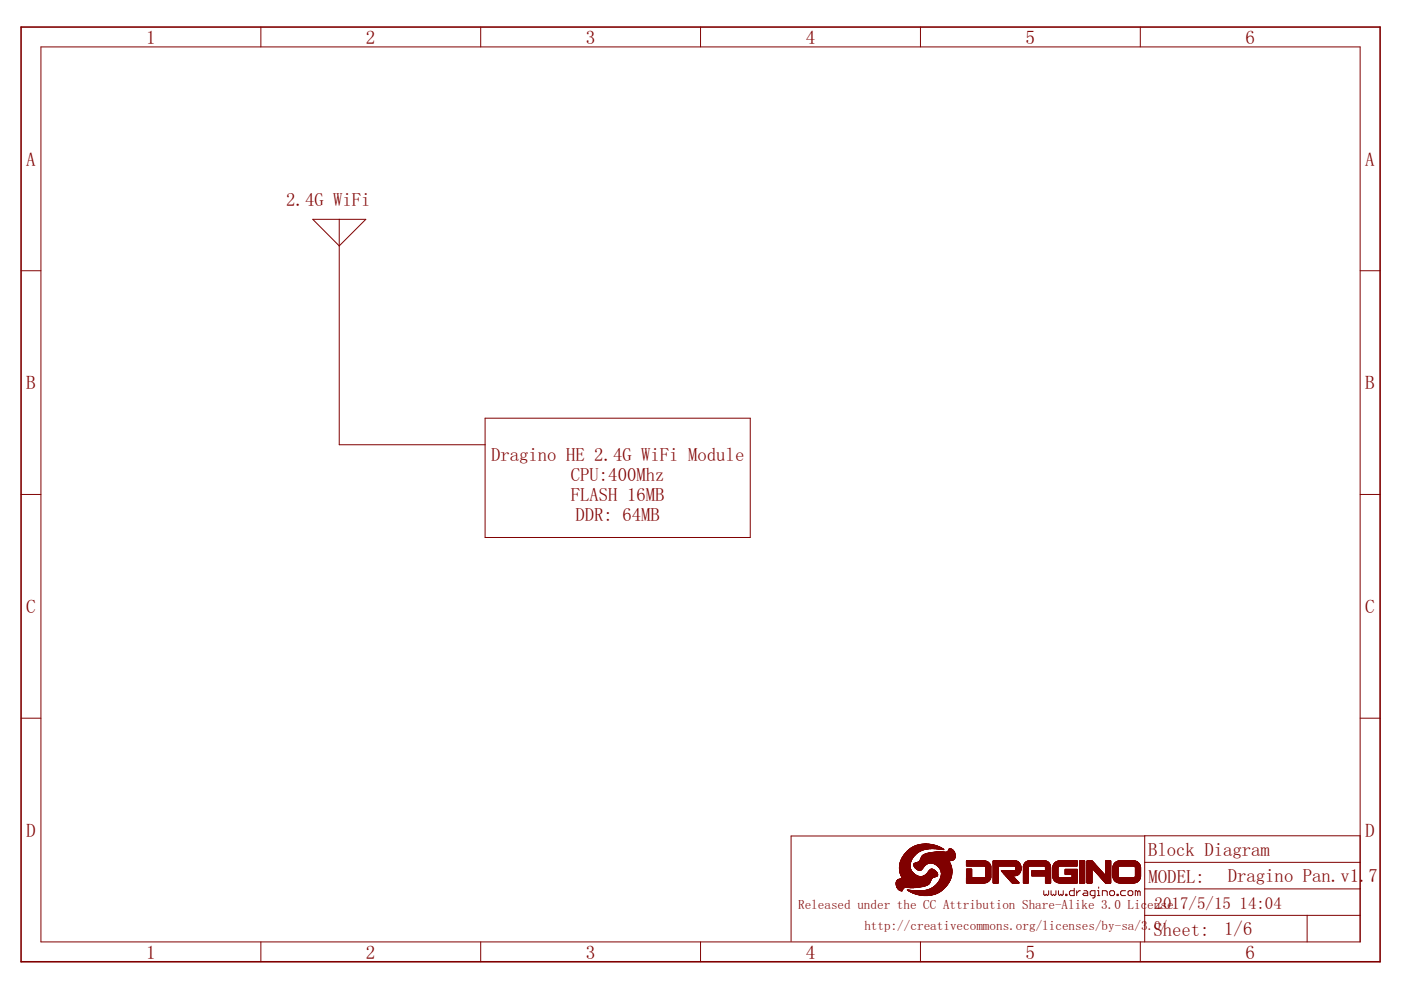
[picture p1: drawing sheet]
<svg xmlns="http://www.w3.org/2000/svg" width="297mm" height="210mm" viewBox="0 0 297 210" stroke-linecap="round" stroke-linejoin="round" font-family="sans-serif">
<defs><g id="words">
<g font-size="4.1" fill="#800000">
<text x="31" y="9.3">1</text>
<text x="77.6" y="9.3">2</text>
<text x="124.2" y="9.3">3</text>
<text x="170.8" y="9.3">4</text>
<text x="217.4" y="9.3">5</text>
<text x="264.1" y="9.3">6</text>
<text x="5.6" y="35.1">A</text>
<text x="289.5" y="35.1">A</text>
<text x="5.6" y="82.6">B</text>
<text x="289.5" y="82.6">B</text>
<text x="5.6" y="130">C</text>
<text x="289.5" y="130">C</text>
<text x="5.6" y="177.4">D</text>
<text x="289.5" y="177.4">D</text>
<text x="31" y="203.3">1</text>
<text x="77.6" y="203.3">2</text>
<text x="124.2" y="203.3">3</text>
<text x="170.8" y="203.3">4</text>
<text x="217.4" y="203.3">5</text>
<text x="264.1" y="203.3">6</text>
</g>
<g font-size="4" fill="#800000">
<text x="60.7" y="43.7">2.4G WiFi</text>
<text x="104.1" y="97.8">Dragino HE 2.4G WiFi Module</text>
<text x="121" y="102">CPU:400Mhz</text>
<text x="121" y="106.2">FLASH 16MB</text>
<text x="122" y="110.4">DDR: 64MB</text>
<text x="243.4" y="181.4">Block Diagram</text>
<text x="243.5" y="187.3">MODEL:</text>
<text x="260.3" y="187.1">Dragino Pan.v1.7</text>
<text x="244.5" y="198.4">Sheet:</text>
<text x="259.6" y="198.3">1/6</text>
</g>
<g font-size="3.6" fill="#800000">
<text x="244.8" y="192.7">2017/5/15</text>
<text x="262.8" y="192.7">14:04</text>
</g>
<g font-size="2.8" fill="#800000">
<text x="169.2" y="192.7">Released under the CC Attribution Share-Alike 3.0 Lic</text>
<text x="183.3" y="197.2">http://creativecommons.org/licenses/by-sa/3</text>
<text x="243.3" y="192.7">ense</text>
<text x="243.3" y="197.2">.0/</text>
</g>
</g></defs>
<g fill="none" stroke="#800000" stroke-width=".21">
<path d="M8.7 9.9h279.7v189.8h-279.7zM55.3 5.7v4.2M101.9 5.7v4.2M148.5 5.7v4.2M195.2 5.7v4.2M241.8 5.7v4.2M4.5 57.4h4.2M66.3 46.5h11.3l-5.7 5.6zM71.9 46.5v47.8h30.9M288.4 57.4h4.2M102.8 88.7h56.3v25.3h-56.3zM4.5 104.8h4.2"/>
<path d="M288.4 104.8h4.2M4.5 152.3h4.2M288.4 152.3h4.2M242.7 177.2h-75v22.4M288.4 177.2h-45.7v22.5M55.3 199.7v4.2M101.9 199.7v4.2M148.5 199.7v4.2M195.2 199.7v4.2M221.3 188.8v.8l.3 .3 .2-.3 .3 .3 .2-.3v-.8M222.8 188.8v.8l.3 .3 .3-.3 .2 .3 .3-.3v-.8M224.4 188.8v.8l.3 .3 .2-.3 .3 .3 .2-.3v-.8"/>
<path d="M226 189.6h.2v.3h-.2zM227.8 188.3v1.6h-.8l-.3-.3v-.5l.3-.3h.8M228.3 188.8v1.1M229.1 188.8h-.3l-.5 .6M229.8 188.8h.6l.2 .3v.8h-.8l-.2-.3 .2-.2h.8M232.2 189.9h-.8l-.3-.3v-.5l.3-.3h.8v1.3l-.3 .3h-.3M232.7 189.9h.5M232.7 188.8h.2v1.1M232.9 188.1v.2M233.7 189.9v-1.1h.8l.3 .3v.8M235.5 188.8h.6l.2 .3v.5l-.2 .3h-.6l-.2-.3v-.5zM236.8 189.6h.3v.3h-.3z"/>
<path d="M238.6 188.8h-.7l-.3 .3v.5l.3 .3h.7M239.2 189.1l.2-.3h.5l.3 .3v.5l-.3 .3h-.5l-.2-.3zM241.2 189.1l.3-.3 .2 .3v.8M241.2 189.1l-.2-.3h-.3v1.1M241.2 189.1v.8M241.8 199.7v4.2M242.7 194.1h45.7M242.7 188.5h45.7M242.7 182.8h45.7M277.1 194.1v5.6"/>
</g>
<path d="M4.5 5.7h288.1v198.2h-288.1z" fill="none" stroke="#800000" stroke-width=".34"/>
<g fill="#800000" stroke="#800000" stroke-width=".21">
<path d="M195.8 189.8l.9 .1z"/>
<path d="M195.5 189.8l1.5 .1z"/>
<path d="M195.3 189.8h1.9z"/>
<path d="M195.1 189.8h2.3z"/>
<path d="M194.9 189.7l2.7 .1z"/>
<path d="M194.8 189.7h2.9z"/>
<path d="M194.6 189.7h3.2z"/>
<path d="M194.5 189.7h3.4z"/>
<path d="M194.4 189.6l3.6 .1z"/>
<path d="M194.3 189.6h3.8z"/>
<path d="M194.2 189.6h4z"/>
<path d="M194.1 189.5l4.2 .1z"/>
<path d="M194.1 189.5h4.3z"/>
<path d="M194 189.5h4.5z"/>
<path d="M193.9 189.4l4.6 .1z"/>
<path d="M193.8 189.4l4.8 .1z"/>
<path d="M193.7 189.4h5z"/>
<path d="M193.6 189.3l5.2 .1z"/>
<path d="M193.5 189.3l5.3 .1z"/>
<path d="M193.4 189.3h5.5z"/>
<path d="M193.3 189.2l5.7 .1z"/>
<path d="M193.3 189.2h5.8z"/>
<path d="M193.2 189.2h5.9z"/>
<path d="M193.2 189.1l5.9 .1z"/>
<path d="M193.1 189.1h6.1z"/>
<path d="M193 189.1h6.3z"/>
<path d="M192.9 189l6.4 .1z"/>
<path d="M192.9 189h6.5z"/>
<path d="M192.8 189h6.6z"/>
<path d="M192.8 188.9l6.7 .1z"/>
<path d="M192.7 188.9l6.8 .1z"/>
<path d="M192.7 188.9h6.8z"/>
<path d="M191.1 188.8l.2 .1z"/>
<path d="M192.6 188.8l1.8 .1z"/>
<path d="M195.3 188.8l4.3 .1z"/>
<path d="M191 188.8l.3 .1z"/>
<path d="M192.6 188.8l1.3 .1z"/>
<path d="M195.7 188.8l3.9 .1z"/>
<path d="M190.9 188.8h.4z"/>
<path d="M192.6 188.8h1z"/>
<path d="M195.9 188.8h3.7z"/>
<path d="M190.8 188.8h.5z"/>
<path d="M192.5 188.8h.8z"/>
<path d="M196.1 188.8h3.6z"/>
<path d="M190.8 188.7l.5 .1z"/>
<path d="M192.5 188.7l.6 .1z"/>
<path d="M196.2 188.7l3.5 .1z"/>
<path d="M190.7 188.7l.6 .1z"/>
<path d="M192.4 188.7l.4 .1z"/>
<path d="M196.4 188.7l3.3 .1z"/>
<path d="M190.6 188.7h.7z"/>
<path d="M192.4 188.7h.3z"/>
<path d="M196.5 188.7h3.3z"/>
<path d="M192.3 188.7h.2z"/>
<path d="M196.6 188.7h3.2z"/>
<path d="M190.6 188.6l.8 .1z"/>
<path d="M196.7 188.6l3.1 .1z"/>
<path d="M190.5 188.6l.8 .1z"/>
<path d="M196.8 188.6l3.1 .1z"/>
<path d="M190.5 188.6h.9z"/>
<path d="M196.9 188.6h3z"/>
<path d="M197 188.6h2.9z"/>
<path d="M190.5 188.5l.9 .1z"/>
<path d="M197 188.5l3 .1z"/>
<path d="M190.4 188.5h1z"/>
<path d="M197.1 188.5h2.9z"/>
<path d="M190.4 188.5h1.1z"/>
<path d="M197.2 188.5h2.8z"/>
<path d="M190.4 188.4l1.1 .1z"/>
<path d="M197.2 188.4l2.9 .1z"/>
<path d="M190.4 188.4h1.1z"/>
<path d="M197.3 188.4h2.8z"/>
<path d="M190.3 188.4h1.2z"/>
<path d="M197.4 188.4h2.8z"/>
<path d="M190.3 188.3l1.3 .1z"/>
<path d="M197.5 188.3l2.7 .1z"/>
<path d="M190.3 188.3h1.3z"/>
<path d="M197.5 188.3h2.7z"/>
<path d="M197.6 188.3h2.6z"/>
<path d="M190.2 188.2l1.4 .1z"/>
<path d="M197.6 188.2l2.7 .1z"/>
<path d="M190.2 188.2l1.5 .1z"/>
<path d="M197.7 188.2l2.6 .1z"/>
<path d="M190.2 188.2h1.5z"/>
<path d="M192.9 188.2h.9z"/>
<path d="M197.7 188.2h2.6z"/>
<path d="M190.2 188.2h1.6z"/>
<path d="M192.4 188.2h1.7z"/>
<path d="M197.8 188.2h2.5z"/>
<path d="M190.2 188.1l1.7 .1z"/>
<path d="M192.1 188.1l2.3 .1z"/>
<path d="M197.8 188.1l2.6 .1z"/>
<path d="M190.2 188.1l4.4 .1z"/>
<path d="M197.9 188.1l2.5 .1z"/>
<path d="M190.1 188.1h4.7z"/>
<path d="M197.9 188.1h2.5z"/>
<path d="M190.1 188l4.9 .1z"/>
<path d="M197.9 188l2.6 .1z"/>
<path d="M190.1 188l5.1 .1z"/>
<path d="M198 188l2.5 .1z"/>
<path d="M190.1 188h5.3z"/>
<path d="M198 188h2.5z"/>
<path d="M190.1 188h5.4z"/>
<path d="M198.1 188h2.4z"/>
<path d="M190.1 187.9l5.6 .1z"/>
<path d="M198.1 187.9l2.4 .1z"/>
<path d="M190.1 187.9h5.7z"/>
<path d="M198.1 187.9h2.5z"/>
<path d="M190.1 187.9h5.8z"/>
<path d="M198.2 187.9h2.4z"/>
<path d="M190.1 187.9h5.9z"/>
<path d="M190.1 187.8l6 .1z"/>
<path d="M198.2 187.8l2.5 .1z"/>
<path d="M190.1 187.8h6.1z"/>
<path d="M198.2 187.8h2.5z"/>
<path d="M190 187.8h6.3z"/>
<path d="M198.3 187.8h2.4z"/>
<path d="M190 187.7l6.4 .1z"/>
<path d="M198.3 187.7l2.4 .1z"/>
<path d="M190.1 187.7h6.3z"/>
<path d="M198.4 187.7h2.3z"/>
<path d="M190 187.7h6.5z"/>
<path d="M198.4 187.7h2.4z"/>
<path d="M190 187.6l6.6 .1z"/>
<path d="M198.4 187.6l2.4 .1z"/>
<path d="M190 187.6h6.7z"/>
<path d="M198.5 187.6h2.3z"/>
<path d="M198.5 187.6h2.4z"/>
<path d="M190 187.5l6.8 .1z"/>
<path d="M198.5 187.5l2.4 .1z"/>
<path d="M198.6 187.5l2.3 .1z"/>
<path d="M190 187.5h6.8z"/>
<path d="M198.6 187.5h2.3z"/>
<path d="M190 187.5h6.9z"/>
<path d="M190 187.4l6.9 .1z"/>
<path d="M198.6 187.4l2.3 .1z"/>
<path d="M190 187.4h7z"/>
<path d="M198.6 187.4h2.4z"/>
<path d="M198.7 187.4h2.3z"/>
<path d="M190 187.3l7 .1z"/>
<path d="M198.7 187.3l2.3 .1z"/>
<path d="M190 187.3h7z"/>
<path d="M198.7 187.3h2.3z"/>
<path d="M190 187.3h7.1z"/>
<path d="M198.8 187.3h2.2z"/>
<path d="M198.8 187.3h2.3z"/>
<path d="M190 187.2l7.1 .1z"/>
<path d="M198.8 187.2l2.3 .1z"/>
<path d="M190 187.2h7.1z"/>
<path d="M198.8 187.2h2.3z"/>
<path d="M204.9 187.2h3.7z"/>
<path d="M210.6 187.2h1.1z"/>
<path d="M214.6 187.2h1.5z"/>
<path d="M217 187.2h1z"/>
<path d="M221.7 187.2h1.1z"/>
<path d="M224.7 187.2h3.7z"/>
<path d="M228.9 187.2h1.1z"/>
<path d="M230.5 187.2h1z"/>
<path d="M234.4 187.2h1.1z"/>
<path d="M237.4 187.2h3z"/>
<path d="M204.9 187.2h4z"/>
<path d="M224.4 187.2h4z"/>
<path d="M234.3 187.2h1.2z"/>
<path d="M237.2 187.2h3.4z"/>
<path d="M190 187.1l7.1 .1z"/>
<path d="M198.9 187.1l2.2 .1z"/>
<path d="M204.9 187.1l4.1 .1z"/>
<path d="M210.6 187.1l1.1 .1z"/>
<path d="M214.5 187.1l1.6 .1z"/>
<path d="M217 187.1l1 .1z"/>
<path d="M221.7 187.1l1.1 .1z"/>
<path d="M224.3 187.1l4.1 .1z"/>
<path d="M228.9 187.1l1.1 .1z"/>
<path d="M230.5 187.1l1 .1z"/>
<path d="M234.3 187.1l1.2 .1z"/>
<path d="M237 187.1l3.7 .1z"/>
<path d="M204.9 187.1l4.2 .1z"/>
<path d="M214.5 187.1l1.5 .1z"/>
<path d="M224.2 187.1l4.2 .1z"/>
<path d="M236.9 187.1l3.9 .1z"/>
<path d="M190 187.1h7.1z"/>
<path d="M198.9 187.1h2.3z"/>
<path d="M204.9 187.1h4.3z"/>
<path d="M210.6 187.1h1.1z"/>
<path d="M214.5 187.1h1.5z"/>
<path d="M217 187.1h1z"/>
<path d="M221.7 187.1h1.1z"/>
<path d="M224.1 187.1h4.3z"/>
<path d="M228.9 187.1h1.1z"/>
<path d="M230.5 187.1h1z"/>
<path d="M234.3 187.1h1.2z"/>
<path d="M236.9 187.1h4z"/>
<path d="M190 187l7.2 .1z"/>
<path d="M198.9 187l2.3 .1z"/>
<path d="M204.9 187l4.3 .1z"/>
<path d="M210.6 187l1.1 .1z"/>
<path d="M214.5 187l1.5 .1z"/>
<path d="M217 187l1 .1z"/>
<path d="M221.7 187l1.1 .1z"/>
<path d="M224.1 187l4.3 .1z"/>
<path d="M228.9 187l1.1 .1z"/>
<path d="M230.5 187l1 .1z"/>
<path d="M234.3 187l1.2 .1z"/>
<path d="M236.8 187l4.2 .1z"/>
<path d="M204.9 187l4.4 .1z"/>
<path d="M214.4 187l1.6 .1z"/>
<path d="M224 187l4.4 .1z"/>
<path d="M234.2 187l1.3 .1z"/>
<path d="M190 187h7.2z"/>
<path d="M198.9 187h2.3z"/>
<path d="M204.9 187h4.5z"/>
<path d="M210.6 187h1.1z"/>
<path d="M214.4 187h1.5z"/>
<path d="M217 187h1z"/>
<path d="M221.7 187h1.1z"/>
<path d="M224 187h4.4z"/>
<path d="M228.9 187h1.1z"/>
<path d="M230.5 187h1z"/>
<path d="M234.2 187h1.3z"/>
<path d="M236.7 187h4.4z"/>
<path d="M199 187h2.2z"/>
<path d="M223.9 187h4.5z"/>
<path d="M236.6 187h4.5z"/>
<path d="M190 186.9l7.2 .1z"/>
<path d="M199 186.9l2.3 .1z"/>
<path d="M204.9 186.9l4.5 .1z"/>
<path d="M210.6 186.9l1.1 .1z"/>
<path d="M214.4 186.9l1.5 .1z"/>
<path d="M217 186.9l1 .1z"/>
<path d="M221.7 186.9l1.1 .1z"/>
<path d="M223.9 186.9l4.5 .1z"/>
<path d="M228.9 186.9l1.1 .1z"/>
<path d="M230.5 186.9l1 .1z"/>
<path d="M234.1 186.9l1.4 .1z"/>
<path d="M236.6 186.9l4.6 .1z"/>
<path d="M190.1 186.9l7.1 .1z"/>
<path d="M204.9 186.9l4.6 .1z"/>
<path d="M214.4 186.9l1.4 .1z"/>
<path d="M223.8 186.9l4.6 .1z"/>
<path d="M190.1 186.9h7.1z"/>
<path d="M199 186.9h2.3z"/>
<path d="M204.9 186.9h4.6z"/>
<path d="M210.6 186.9h1.1z"/>
<path d="M214.3 186.9h1.5z"/>
<path d="M217 186.9h1z"/>
<path d="M221.7 186.9h1.1z"/>
<path d="M223.8 186.9h4.6z"/>
<path d="M228.9 186.9h1.1z"/>
<path d="M230.5 186.9h1z"/>
<path d="M234.1 186.9h1.4z"/>
<path d="M236.5 186.9h4.7z"/>
<path d="M190.1 186.9h7.2z"/>
<path d="M199.1 186.9h2.2z"/>
<path d="M236.5 186.9h4.8z"/>
<path d="M190.1 186.8l7.2 .1z"/>
<path d="M199.1 186.8l2.2 .1z"/>
<path d="M204.9 186.8l4.7 .1z"/>
<path d="M210.6 186.8l1.1 .1z"/>
<path d="M214.3 186.8l1.5 .1z"/>
<path d="M217 186.8l1 .1z"/>
<path d="M221.7 186.8l1.1 .1z"/>
<path d="M223.7 186.8l4.7 .1z"/>
<path d="M228.9 186.8l1.1 .1z"/>
<path d="M230.5 186.8l1 .1z"/>
<path d="M234.1 186.8l1.4 .1z"/>
<path d="M236.5 186.8l4.8 .1z"/>
<path d="M214.2 186.8l1.6 .1z"/>
<path d="M234 186.8l1.5 .1z"/>
<path d="M236.4 186.8l4.9 .1z"/>
<path d="M190.1 186.8h7.2z"/>
<path d="M199.1 186.8h2.2z"/>
<path d="M204.9 186.8h4.8z"/>
<path d="M210.6 186.8h1.1z"/>
<path d="M214.2 186.8h1.5z"/>
<path d="M217 186.8h1z"/>
<path d="M221.7 186.8h1.1z"/>
<path d="M223.7 186.8h4.7z"/>
<path d="M228.9 186.8h1.1z"/>
<path d="M230.5 186.8h1z"/>
<path d="M234 186.8h1.5z"/>
<path d="M236.4 186.8h5z"/>
<path d="M190.2 186.8h7.1z"/>
<path d="M199.1 186.8h2.3z"/>
<path d="M223.6 186.8h4.8z"/>
<path d="M190.2 186.7l7.1 .1z"/>
<path d="M199.2 186.7l2.2 .1z"/>
<path d="M204.9 186.7l4.8 .1z"/>
<path d="M210.6 186.7l1.1 .1z"/>
<path d="M214.2 186.7l1.5 .1z"/>
<path d="M217 186.7l1 .1z"/>
<path d="M221.7 186.7l1.1 .1z"/>
<path d="M223.6 186.7l4.8 .1z"/>
<path d="M228.9 186.7l1.1 .1z"/>
<path d="M230.5 186.7l1 .1z"/>
<path d="M233.9 186.7l1.6 .1z"/>
<path d="M236.3 186.7l5.1 .1z"/>
<path d="M190.2 186.7h7.1z"/>
<path d="M199.2 186.7h2.2z"/>
<path d="M204.9 186.7h4.8z"/>
<path d="M210.6 186.7h1.1z"/>
<path d="M214.2 186.7h1.4z"/>
<path d="M217 186.7h1z"/>
<path d="M221.7 186.7h1.1z"/>
<path d="M223.6 186.7h4.8z"/>
<path d="M228.9 186.7h1.1z"/>
<path d="M230.5 186.7h1z"/>
<path d="M233.9 186.7h1.6z"/>
<path d="M236.3 186.7h5.2z"/>
<path d="M190.2 186.7h7.2z"/>
<path d="M204.9 186.7h4.9z"/>
<path d="M214.1 186.7h1.5z"/>
<path d="M223.5 186.7h4.9z"/>
<path d="M190.2 186.6l7.1 .1z"/>
<path d="M199.2 186.6l2.2 .1z"/>
<path d="M204.9 186.6l4.9 .1z"/>
<path d="M210.6 186.6l1.1 .1z"/>
<path d="M214.1 186.6l1.5 .1z"/>
<path d="M217 186.6l1 .1z"/>
<path d="M221.7 186.6l1.1 .1z"/>
<path d="M223.5 186.6l4.9 .1z"/>
<path d="M228.9 186.6l1.1 .1z"/>
<path d="M230.5 186.6l1 .1z"/>
<path d="M233.9 186.6l1.6 .1z"/>
<path d="M236.3 186.6l5.2 .1z"/>
<path d="M190.3 186.6h7.1z"/>
<path d="M199.2 186.6h2.2z"/>
<path d="M204.9 186.6h4.9z"/>
<path d="M210.6 186.6h1.1z"/>
<path d="M214.1 186.6h1.5z"/>
<path d="M217 186.6h1z"/>
<path d="M221.7 186.6h1.1z"/>
<path d="M223.5 186.6h4.9z"/>
<path d="M228.9 186.6h1.1z"/>
<path d="M230.5 186.6h1z"/>
<path d="M233.8 186.6h1.7z"/>
<path d="M236.3 186.6h5.2z"/>
<path d="M214 186.6h1.6z"/>
<path d="M236.2 186.6h5.4z"/>
<path d="M204.9 186.6h5z"/>
<path d="M214 186.6h1.5z"/>
<path d="M190.3 186.5l7.1 .1z"/>
<path d="M199.3 186.5l2.2 .1z"/>
<path d="M204.9 186.5l5 .1z"/>
<path d="M210.6 186.5l1.1 .1z"/>
<path d="M214 186.5l1.5 .1z"/>
<path d="M217 186.5l1 .1z"/>
<path d="M221.7 186.5l1.1 .1z"/>
<path d="M223.5 186.5l4.9 .1z"/>
<path d="M228.9 186.5l1.1 .1z"/>
<path d="M230.5 186.5l1 .1z"/>
<path d="M233.8 186.5l1.7 .1z"/>
<path d="M236.2 186.5l5.4 .1z"/>
<path d="M190.4 186.5h7z"/>
<path d="M199.3 186.5h2.2z"/>
<path d="M204.9 186.5h5z"/>
<path d="M210.6 186.5h1.1z"/>
<path d="M214 186.5h1.5z"/>
<path d="M217 186.5h1z"/>
<path d="M221.7 186.5h1.1z"/>
<path d="M223.4 186.5h5z"/>
<path d="M228.9 186.5h1.1z"/>
<path d="M230.5 186.5h1z"/>
<path d="M233.7 186.5h1.8z"/>
<path d="M236.2 186.5h5.4z"/>
<path d="M190.5 186.4l7 .1z"/>
<path d="M199.3 186.4l2.2 .1z"/>
<path d="M204.9 186.4l5 .1z"/>
<path d="M210.6 186.4l1.1 .1z"/>
<path d="M213.9 186.4l1.5 .1z"/>
<path d="M217 186.4l1 .1z"/>
<path d="M221.7 186.4l1.1 .1z"/>
<path d="M223.4 186.4l5 .1z"/>
<path d="M228.9 186.4l1.1 .1z"/>
<path d="M230.5 186.4l1 .1z"/>
<path d="M233.7 186.4l1.8 .1z"/>
<path d="M236.2 186.4l5.4 .1z"/>
<path d="M190.6 186.4l6.9 .1z"/>
<path d="M204.9 186.4l5.1 .1z"/>
<path d="M236.1 186.4l5.6 .1z"/>
<path d="M190.7 186.4h6.8z"/>
<path d="M199.3 186.4h2.2z"/>
<path d="M204.9 186.4h5.1z"/>
<path d="M210.6 186.4h1.1z"/>
<path d="M213.9 186.4h1.5z"/>
<path d="M217 186.4h1z"/>
<path d="M221.7 186.4h1.1z"/>
<path d="M223.4 186.4h5z"/>
<path d="M228.9 186.4h1.1z"/>
<path d="M230.5 186.4h1z"/>
<path d="M233.6 186.4h1.9z"/>
<path d="M236.1 186.4h5.6z"/>
<path d="M190.8 186.4h6.7z"/>
<path d="M213.8 186.4h1.5z"/>
<path d="M223.3 186.4h5.1z"/>
<path d="M191.4 186.3l6.1 .1z"/>
<path d="M199.3 186.3l2.2 .1z"/>
<path d="M204.9 186.3l5.1 .1z"/>
<path d="M210.6 186.3l1.1 .1z"/>
<path d="M213.8 186.3l1.5 .1z"/>
<path d="M217 186.3l1 .1z"/>
<path d="M221.7 186.3l1.1 .1z"/>
<path d="M223.3 186.3l5.1 .1z"/>
<path d="M228.9 186.3l1.1 .1z"/>
<path d="M230.5 186.3l1 .1z"/>
<path d="M233.6 186.3l1.9 .1z"/>
<path d="M236.1 186.3l5.6 .1z"/>
<path d="M191.4 186.3h6.2z"/>
<path d="M199.4 186.3h2.2z"/>
<path d="M204.9 186.3h5.1z"/>
<path d="M210.6 186.3h1.1z"/>
<path d="M213.8 186.3h1.5z"/>
<path d="M217 186.3h1z"/>
<path d="M221.7 186.3h1.1z"/>
<path d="M223.3 186.3h5.1z"/>
<path d="M228.9 186.3h1.1z"/>
<path d="M230.5 186.3h1z"/>
<path d="M233.6 186.3h1.9z"/>
<path d="M236.1 186.3h5.6z"/>
<path d="M191.4 186.2l6.2 .1z"/>
<path d="M199.4 186.2l2.2 .1z"/>
<path d="M204.9 186.2l5.1 .1z"/>
<path d="M210.6 186.2l1.1 .1z"/>
<path d="M213.7 186.2l1.6 .1z"/>
<path d="M217 186.2l1 .1z"/>
<path d="M221.7 186.2l1.1 .1z"/>
<path d="M223.3 186.2l5.1 .1z"/>
<path d="M228.9 186.2l1.1 .1z"/>
<path d="M230.5 186.2l1 .1z"/>
<path d="M233.5 186.2l2 .1z"/>
<path d="M236.1 186.2l5.6 .1z"/>
<path d="M213.7 186.2l1.5 .1z"/>
<path d="M236 186.2l5.7 .1z"/>
<path d="M191.3 186.2h6.3z"/>
<path d="M199.4 186.2h2.2z"/>
<path d="M204.9 186.2h5.1z"/>
<path d="M210.6 186.2h1.1z"/>
<path d="M213.7 186.2h1.5z"/>
<path d="M217 186.2h1z"/>
<path d="M221.7 186.2h1.1z"/>
<path d="M223.3 186.2h5.1z"/>
<path d="M228.9 186.2h1.1z"/>
<path d="M230.5 186.2h1z"/>
<path d="M233.5 186.2h2z"/>
<path d="M236 186.2h5.7z"/>
<path d="M191.3 186.2h6.4z"/>
<path d="M223.2 186.2h5.2z"/>
<path d="M233.4 186.2h2.1z"/>
<path d="M191.3 186.1l6.4 .1z"/>
<path d="M199.4 186.1l2.2 .1z"/>
<path d="M204.9 186.1l5.2 .1z"/>
<path d="M210.6 186.1l1.1 .1z"/>
<path d="M213.7 186.1l1.4 .1z"/>
<path d="M217 186.1l1 .1z"/>
<path d="M221.7 186.1l1.1 .1z"/>
<path d="M223.2 186.1l5.2 .1z"/>
<path d="M228.9 186.1l1.1 .1z"/>
<path d="M230.5 186.1l1 .1z"/>
<path d="M233.4 186.1l2.1 .1z"/>
<path d="M236 186.1l5.8 .1z"/>
<path d="M191.3 186.1h6.4z"/>
<path d="M199.4 186.1h2.2z"/>
<path d="M204.9 186.1h1.1z"/>
<path d="M208.7 186.1h1.4z"/>
<path d="M210.6 186.1h1.1z"/>
<path d="M213.6 186.1h1.5z"/>
<path d="M217 186.1h1z"/>
<path d="M221.7 186.1h1.1z"/>
<path d="M223.2 186.1h1.4z"/>
<path d="M227.3 186.1h1.1z"/>
<path d="M228.9 186.1h1.1z"/>
<path d="M230.5 186.1h1z"/>
<path d="M233.4 186.1h2.1z"/>
<path d="M236 186.1h1.4z"/>
<path d="M240.4 186.1h1.4z"/>
<path d="M191.3 186.1h6.5z"/>
<path d="M208.8 186.1h1.3z"/>
<path d="M223.3 186.1h1.2z"/>
<path d="M236 186.1h1.3z"/>
<path d="M240.5 186.1h1.3z"/>
<path d="M199.5 186.1h2.2z"/>
<path d="M223.2 186.1h1.3z"/>
<path d="M236 186.1h1.2z"/>
<path d="M240.6 186.1h1.2z"/>
<path d="M191.2 186l6.7 .1z"/>
<path d="M199.5 186l2.2 .1z"/>
<path d="M204.9 186l1.1 .1z"/>
<path d="M208.9 186l1.2 .1z"/>
<path d="M210.6 186l1.1 .1z"/>
<path d="M213.5 186l1.6 .1z"/>
<path d="M217 186l1 .1z"/>
<path d="M221.7 186l1.1 .1z"/>
<path d="M223.2 186l1.3 .1z"/>
<path d="M227.3 186l1.1 .1z"/>
<path d="M228.9 186l1.1 .1z"/>
<path d="M230.5 186l1 .1z"/>
<path d="M233.3 186l2.2 .1z"/>
<path d="M236 186l1.2 .1z"/>
<path d="M240.6 186l1.2 .1z"/>
<path d="M191.2 186h6.8z"/>
<path d="M199.5 186h2.2z"/>
<path d="M204.9 186h1.1z"/>
<path d="M208.9 186h1.2z"/>
<path d="M210.6 186h1.1z"/>
<path d="M213.5 186h1.5z"/>
<path d="M217 186h1z"/>
<path d="M221.7 186h1.1z"/>
<path d="M223.2 186h1.2z"/>
<path d="M227.3 186h1.1z"/>
<path d="M228.9 186h1.1z"/>
<path d="M230.5 186h1z"/>
<path d="M233.3 186h2.2z"/>
<path d="M236 186h1.2z"/>
<path d="M240.6 186h1.2z"/>
<path d="M236 186h1.1z"/>
<path d="M191.2 185.9l6.9 .1z"/>
<path d="M199.5 185.9l2.2 .1z"/>
<path d="M204.9 185.9l1.1 .1z"/>
<path d="M209 185.9l1.1 .1z"/>
<path d="M210.6 185.9l1.1 .1z"/>
<path d="M213.5 185.9l1.5 .1z"/>
<path d="M217 185.9l1 .1z"/>
<path d="M221.7 185.9l1.1 .1z"/>
<path d="M223.2 185.9l1.2 .1z"/>
<path d="M227.3 185.9l1.1 .1z"/>
<path d="M228.9 185.9l1.1 .1z"/>
<path d="M230.5 185.9l1 .1z"/>
<path d="M233.3 185.9l2.2 .1z"/>
<path d="M236 185.9l1.1 .1z"/>
<path d="M240.7 185.9l1.1 .1z"/>
<path d="M191.2 185.9h7z"/>
<path d="M199.5 185.9h2.2z"/>
<path d="M204.9 185.9h1.1z"/>
<path d="M209 185.9h1.1z"/>
<path d="M210.6 185.9h1.1z"/>
<path d="M213.5 185.9h1.4z"/>
<path d="M217 185.9h1z"/>
<path d="M221.7 185.9h1.1z"/>
<path d="M223.2 185.9h1.2z"/>
<path d="M227.3 185.9h1.1z"/>
<path d="M228.9 185.9h1.1z"/>
<path d="M230.5 185.9h1z"/>
<path d="M233.2 185.9h2.3z"/>
<path d="M236 185.9h1.1z"/>
<path d="M240.7 185.9h1.1z"/>
<path d="M191.2 185.9h7.1z"/>
<path d="M213.4 185.9h1.5z"/>
<path d="M223.2 185.9h1.1z"/>
<path d="M191.2 185.8l7.2 .1z"/>
<path d="M199.5 185.8l2.2 .1z"/>
<path d="M204.9 185.8l1.1 .1z"/>
<path d="M209 185.8l1.1 .1z"/>
<path d="M210.6 185.8l1.1 .1z"/>
<path d="M213.4 185.8l1.5 .1z"/>
<path d="M217 185.8l1 .1z"/>
<path d="M221.7 185.8l1.1 .1z"/>
<path d="M223.2 185.8l1.1 .1z"/>
<path d="M227.3 185.8l1.1 .1z"/>
<path d="M228.9 185.8l1.1 .1z"/>
<path d="M230.5 185.8l1 .1z"/>
<path d="M233.2 185.8l2.3 .1z"/>
<path d="M236 185.8l1.1 .1z"/>
<path d="M240.7 185.8l1.1 .1z"/>
<path d="M191.1 185.8l3.9 .1z"/>
<path d="M195.4 185.8l3.1 .1z"/>
<path d="M191.1 185.8h3.8z"/>
<path d="M195.6 185.8h2.9z"/>
<path d="M199.5 185.8h2.2z"/>
<path d="M204.9 185.8h1.1z"/>
<path d="M209 185.8h1.1z"/>
<path d="M210.6 185.8h1.1z"/>
<path d="M213.3 185.8h1.5z"/>
<path d="M217 185.8h1z"/>
<path d="M221.7 185.8h1.1z"/>
<path d="M223.2 185.8h1.1z"/>
<path d="M227.3 185.8h1.1z"/>
<path d="M228.9 185.8h1.1z"/>
<path d="M230.5 185.8h1z"/>
<path d="M233.1 185.8h2.4z"/>
<path d="M236 185.8h1.1z"/>
<path d="M240.7 185.8h1.1z"/>
<path d="M191.1 185.8h3.6z"/>
<path d="M195.6 185.8h3z"/>
<path d="M235.9 185.8h1.1z"/>
<path d="M191.1 185.7l3.5 .1z"/>
<path d="M195.7 185.7l3 .1z"/>
<path d="M199.5 185.7l2.2 .1z"/>
<path d="M204.9 185.7l1.1 .1z"/>
<path d="M209 185.7l1.1 .1z"/>
<path d="M210.6 185.7l1.1 .1z"/>
<path d="M213.3 185.7l1.5 .1z"/>
<path d="M217 185.7l1 .1z"/>
<path d="M221.7 185.7l1.1 .1z"/>
<path d="M223.2 185.7l1.1 .1z"/>
<path d="M227.3 185.7l1.1 .1z"/>
<path d="M228.9 185.7l1.1 .1z"/>
<path d="M230.5 185.7l1 .1z"/>
<path d="M233.1 185.7l2.4 .1z"/>
<path d="M235.9 185.7l1.1 .1z"/>
<path d="M240.7 185.7l1.1 .1z"/>
<path d="M195.8 185.7l2.9 .1z"/>
<path d="M233 185.7l2.5 .1z"/>
<path d="M191.1 185.7h3.4z"/>
<path d="M195.9 185.7h2.9z"/>
<path d="M199.5 185.7h2.2z"/>
<path d="M204.9 185.7h1.1z"/>
<path d="M209 185.7h1.1z"/>
<path d="M210.6 185.7h1.1z"/>
<path d="M213.3 185.7h1.4z"/>
<path d="M217 185.7h1z"/>
<path d="M218.7 185.7h4.1z"/>
<path d="M223.2 185.7h1.1z"/>
<path d="M227.3 185.7h1.1z"/>
<path d="M228.9 185.7h1.1z"/>
<path d="M230.5 185.7h1z"/>
<path d="M233 185.7h2.5z"/>
<path d="M235.9 185.7h1.1z"/>
<path d="M240.7 185.7h1.1z"/>
<path d="M191.1 185.7h3.3z"/>
<path d="M213.2 185.7h2.1z"/>
<path d="M191.1 185.6l3.3 .1z"/>
<path d="M196 185.6l2.8 .1z"/>
<path d="M199.6 185.6l2.2 .1z"/>
<path d="M204.9 185.6l1.1 .1z"/>
<path d="M209 185.6l1.1 .1z"/>
<path d="M210.6 185.6l1.1 .1z"/>
<path d="M213.2 185.6l2.3 .1z"/>
<path d="M217 185.6l1 .1z"/>
<path d="M218.7 185.6l4.1 .1z"/>
<path d="M223.2 185.6l1.1 .1z"/>
<path d="M227.3 185.6l1.1 .1z"/>
<path d="M228.9 185.6l1.1 .1z"/>
<path d="M230.5 185.6l1 .1z"/>
<path d="M233 185.6l1.4 .1z"/>
<path d="M234.4 185.6l1.1 .1z"/>
<path d="M235.9 185.6l1.1 .1z"/>
<path d="M240.7 185.6l1.1 .1z"/>
<path d="M191 185.6h3.3z"/>
<path d="M196 185.6h2.8z"/>
<path d="M199.6 185.6h2.2z"/>
<path d="M204.9 185.6h1.1z"/>
<path d="M209 185.6h1.1z"/>
<path d="M210.6 185.6h1.1z"/>
<path d="M213.2 185.6h2.4z"/>
<path d="M217 185.6h1z"/>
<path d="M218.7 185.6h4.1z"/>
<path d="M223.2 185.6h1.1z"/>
<path d="M227.3 185.6h1.1z"/>
<path d="M228.9 185.6h1.1z"/>
<path d="M230.5 185.6h1z"/>
<path d="M232.9 185.6h1.4z"/>
<path d="M234.4 185.6h1.1z"/>
<path d="M235.9 185.6h1.1z"/>
<path d="M240.7 185.6h1.1z"/>
<path d="M196.1 185.6h2.7z"/>
<path d="M213.1 185.6h2.5z"/>
<path d="M191 185.5l3.2 .1z"/>
<path d="M196.1 185.5l2.7 .1z"/>
<path d="M199.6 185.5l2.2 .1z"/>
<path d="M204.9 185.5l1.1 .1z"/>
<path d="M209 185.5l1.1 .1z"/>
<path d="M210.6 185.5l1.1 .1z"/>
<path d="M213.1 185.5l2.6 .1z"/>
<path d="M217 185.5l1 .1z"/>
<path d="M218.7 185.5l4.1 .1z"/>
<path d="M223.2 185.5l1.1 .1z"/>
<path d="M227.3 185.5l1.1 .1z"/>
<path d="M228.9 185.5l1.1 .1z"/>
<path d="M230.5 185.5l1 .1z"/>
<path d="M232.9 185.5l1.4 .1z"/>
<path d="M234.4 185.5l1.1 .1z"/>
<path d="M235.9 185.5l1.1 .1z"/>
<path d="M240.7 185.5l1.1 .1z"/>
<path d="M191 185.5h3.2z"/>
<path d="M196.2 185.5h2.6z"/>
<path d="M199.6 185.5h2.2z"/>
<path d="M204.9 185.5h1.1z"/>
<path d="M209 185.5h1.1z"/>
<path d="M210.6 185.5h1.1z"/>
<path d="M213.1 185.5h2.7z"/>
<path d="M217 185.5h1z"/>
<path d="M218.7 185.5h4.1z"/>
<path d="M223.2 185.5h1.1z"/>
<path d="M227.3 185.5h1.1z"/>
<path d="M228.9 185.5h1.1z"/>
<path d="M230.5 185.5h1z"/>
<path d="M232.9 185.5h1.4z"/>
<path d="M234.4 185.5h1.1z"/>
<path d="M235.9 185.5h1.1z"/>
<path d="M240.7 185.5h1.1z"/>
<path d="M191 185.5h3.1z"/>
<path d="M232.8 185.5h1.4z"/>
<path d="M196.3 185.5h2.5z"/>
<path d="M213 185.5h2.8z"/>
<path d="M191 185.4l3.1 .1z"/>
<path d="M196.3 185.4l2.5 .1z"/>
<path d="M199.6 185.4l2.2 .1z"/>
<path d="M204.9 185.4l1.1 .1z"/>
<path d="M209 185.4l1.1 .1z"/>
<path d="M210.6 185.4l1.1 .1z"/>
<path d="M213 185.4l2.9 .1z"/>
<path d="M217 185.4l1 .1z"/>
<path d="M218.7 185.4l4.1 .1z"/>
<path d="M223.2 185.4l1.1 .1z"/>
<path d="M227.3 185.4l1.1 .1z"/>
<path d="M228.9 185.4l1.1 .1z"/>
<path d="M230.5 185.4l1 .1z"/>
<path d="M232.8 185.4l1.4 .1z"/>
<path d="M234.4 185.4l1.1 .1z"/>
<path d="M235.9 185.4l1.1 .1z"/>
<path d="M240.7 185.4l1.1 .1z"/>
<path d="M190.9 185.4h3.1z"/>
<path d="M196.3 185.4h2.5z"/>
<path d="M199.6 185.4h2.2z"/>
<path d="M204.9 185.4h1.1z"/>
<path d="M209 185.4h1.1z"/>
<path d="M210.6 185.4h1.1z"/>
<path d="M213 185.4h2.9z"/>
<path d="M217 185.4h1z"/>
<path d="M218.7 185.4h4.1z"/>
<path d="M223.2 185.4h1.1z"/>
<path d="M227.3 185.4h1.1z"/>
<path d="M228.9 185.4h1.1z"/>
<path d="M230.5 185.4h1z"/>
<path d="M232.8 185.4h1.4z"/>
<path d="M234.4 185.4h1.1z"/>
<path d="M235.9 185.4h1.1z"/>
<path d="M240.7 185.4h1.1z"/>
<path d="M225.8 185.4h2.6z"/>
<path d="M232.7 185.4h1.4z"/>
<path d="M190.9 185.3l3.1 .1z"/>
<path d="M196.4 185.3l2.4 .1z"/>
<path d="M199.6 185.3l2.2 .1z"/>
<path d="M204.9 185.3l1.1 .1z"/>
<path d="M209 185.3l1.1 .1z"/>
<path d="M210.6 185.3l1.1 .1z"/>
<path d="M212.9 185.3l3.1 .1z"/>
<path d="M217 185.3l1 .1z"/>
<path d="M218.7 185.3l4.1 .1z"/>
<path d="M223.2 185.3l1.1 .1z"/>
<path d="M225.8 185.3l2.6 .1z"/>
<path d="M228.9 185.3l1.1 .1z"/>
<path d="M230.5 185.3l1 .1z"/>
<path d="M232.7 185.3l1.4 .1z"/>
<path d="M234.4 185.3l1.1 .1z"/>
<path d="M235.9 185.3l1.1 .1z"/>
<path d="M240.7 185.3l1.1 .1z"/>
<path d="M190.9 185.3l3 .1z"/>
<path d="M190.9 185.3h3z"/>
<path d="M196.4 185.3h2.4z"/>
<path d="M199.6 185.3h2.2z"/>
<path d="M204.9 185.3h1.1z"/>
<path d="M209 185.3h1.1z"/>
<path d="M210.6 185.3h1.1z"/>
<path d="M212.9 185.3h3.1z"/>
<path d="M217 185.3h1z"/>
<path d="M218.7 185.3h4.1z"/>
<path d="M223.2 185.3h1.1z"/>
<path d="M225.8 185.3h2.6z"/>
<path d="M228.9 185.3h1.1z"/>
<path d="M230.5 185.3h1z"/>
<path d="M232.7 185.3h1.4z"/>
<path d="M234.4 185.3h1.1z"/>
<path d="M235.9 185.3h1.1z"/>
<path d="M240.7 185.3h1.1z"/>
<path d="M190.9 185.3h2.9z"/>
<path d="M212.9 185.3h3.2z"/>
<path d="M232.6 185.3h1.4z"/>
<path d="M190.9 185.2l2.9 .1z"/>
<path d="M196.5 185.2l2.3 .1z"/>
<path d="M199.6 185.2l2.2 .1z"/>
<path d="M204.9 185.2l1.1 .1z"/>
<path d="M209 185.2l1.1 .1z"/>
<path d="M210.6 185.2l1.1 .1z"/>
<path d="M212.8 185.2l3.3 .1z"/>
<path d="M217 185.2l1 .1z"/>
<path d="M218.7 185.2l4.1 .1z"/>
<path d="M223.2 185.2l1.1 .1z"/>
<path d="M225.8 185.2l2.6 .1z"/>
<path d="M228.9 185.2l1.1 .1z"/>
<path d="M230.5 185.2l1 .1z"/>
<path d="M232.6 185.2l1.4 .1z"/>
<path d="M234.4 185.2l1.1 .1z"/>
<path d="M235.9 185.2l1.1 .1z"/>
<path d="M240.7 185.2l1.1 .1z"/>
<path d="M190.9 185.2h2.9z"/>
<path d="M196.5 185.2h2.2z"/>
<path d="M199.6 185.2h2.2z"/>
<path d="M204.9 185.2h1.1z"/>
<path d="M209 185.2h1.1z"/>
<path d="M210.6 185.2h1.1z"/>
<path d="M212.8 185.2h3.4z"/>
<path d="M217 185.2h1z"/>
<path d="M218.7 185.2h4.1z"/>
<path d="M223.2 185.2h1.1z"/>
<path d="M225.8 185.2h2.6z"/>
<path d="M228.9 185.2h1.1z"/>
<path d="M230.5 185.2h1z"/>
<path d="M232.6 185.2h1.4z"/>
<path d="M234.4 185.2h1.1z"/>
<path d="M235.9 185.2h1.1z"/>
<path d="M240.7 185.2h1.1z"/>
<path d="M190.8 185.1l2.9 .1z"/>
<path d="M196.6 185.1l2.2 .1z"/>
<path d="M199.6 185.1l2.2 .1z"/>
<path d="M204.9 185.1l1.1 .1z"/>
<path d="M209 185.1l1.1 .1z"/>
<path d="M210.6 185.1l1.1 .1z"/>
<path d="M212.8 185.1l3.4 .1z"/>
<path d="M217 185.1l1 .1z"/>
<path d="M218.7 185.1l4.1 .1z"/>
<path d="M223.2 185.1l1.1 .1z"/>
<path d="M225.8 185.1l2.6 .1z"/>
<path d="M228.9 185.1l1.1 .1z"/>
<path d="M230.5 185.1l1 .1z"/>
<path d="M232.5 185.1l1.4 .1z"/>
<path d="M234.4 185.1l1.1 .1z"/>
<path d="M235.9 185.1l1.1 .1z"/>
<path d="M240.7 185.1l1.1 .1z"/>
<path d="M190.9 185.1l2.8 .1z"/>
<path d="M196.6 185.1l2.1 .1z"/>
<path d="M212.7 185.1l3.5 .1z"/>
<path d="M190.8 185.1h2.8z"/>
<path d="M196.6 185.1h2.1z"/>
<path d="M199.6 185.1h2.2z"/>
<path d="M204.9 185.1h1.1z"/>
<path d="M209 185.1h1.1z"/>
<path d="M210.6 185.1h1.1z"/>
<path d="M212.7 185.1h3.5z"/>
<path d="M217 185.1h1z"/>
<path d="M218.7 185.1h4.1z"/>
<path d="M223.2 185.1h1.1z"/>
<path d="M225.8 185.1h2.6z"/>
<path d="M228.9 185.1h1.1z"/>
<path d="M230.5 185.1h1z"/>
<path d="M232.5 185.1h1.4z"/>
<path d="M234.4 185.1h1.1z"/>
<path d="M235.9 185.1h1.1z"/>
<path d="M240.7 185.1h1.1z"/>
<path d="M190.9 185.1h2.7z"/>
<path d="M196.7 185.1h2z"/>
<path d="M190.8 185l2.8 .1z"/>
<path d="M196.6 185l2.1 .1z"/>
<path d="M199.6 185l2.2 .1z"/>
<path d="M204.9 185l1.1 .1z"/>
<path d="M209 185l1.1 .1z"/>
<path d="M210.6 185l1.1 .1z"/>
<path d="M212.7 185l3.5 .1z"/>
<path d="M217 185l1 .1z"/>
<path d="M218.7 185l4.1 .1z"/>
<path d="M223.2 185l1.1 .1z"/>
<path d="M225.8 185l2.6 .1z"/>
<path d="M228.9 185l1.1 .1z"/>
<path d="M230.5 185l1 .1z"/>
<path d="M232.5 185l1.3 .1z"/>
<path d="M234.4 185l1.1 .1z"/>
<path d="M235.9 185l1.1 .1z"/>
<path d="M240.7 185l1.1 .1z"/>
<path d="M196.7 185l2 .1z"/>
<path d="M212.6 185l3.7 .1z"/>
<path d="M232.4 185l1.4 .1z"/>
<path d="M190.8 185h2.7z"/>
<path d="M196.7 185h1.9z"/>
<path d="M199.6 185h2.2z"/>
<path d="M204.9 185h1.1z"/>
<path d="M209 185h1.1z"/>
<path d="M210.6 185h1.1z"/>
<path d="M212.6 185h3.7z"/>
<path d="M217 185h1z"/>
<path d="M218.7 185h4.1z"/>
<path d="M223.2 185h1.1z"/>
<path d="M225.8 185h2.6z"/>
<path d="M228.9 185h1.1z"/>
<path d="M230.5 185h1z"/>
<path d="M232.4 185h1.4z"/>
<path d="M234.4 185h1.1z"/>
<path d="M235.9 185h1.1z"/>
<path d="M240.7 185h1.1z"/>
<path d="M190.8 184.9l2.7 .1z"/>
<path d="M196.7 184.9l1.9 .1z"/>
<path d="M199.6 184.9l2.2 .1z"/>
<path d="M204.9 184.9l1.1 .1z"/>
<path d="M209 184.9l1.1 .1z"/>
<path d="M210.6 184.9l1.1 .1z"/>
<path d="M212.6 184.9l3.7 .1z"/>
<path d="M217 184.9l1 .1z"/>
<path d="M218.7 184.9l4.1 .1z"/>
<path d="M223.2 184.9l1.1 .1z"/>
<path d="M225.8 184.9l2.6 .1z"/>
<path d="M228.9 184.9l1.1 .1z"/>
<path d="M230.5 184.9l1 .1z"/>
<path d="M232.3 184.9l1.4 .1z"/>
<path d="M234.4 184.9l1.1 .1z"/>
<path d="M235.9 184.9l1.1 .1z"/>
<path d="M240.7 184.9l1.1 .1z"/>
<path d="M190.8 184.9h2.7z"/>
<path d="M196.8 184.9h1.8z"/>
<path d="M199.6 184.9h2.2z"/>
<path d="M204.9 184.9h1.1z"/>
<path d="M209 184.9h1.1z"/>
<path d="M210.6 184.9h1.1z"/>
<path d="M212.6 184.9h3.7z"/>
<path d="M217 184.9h1z"/>
<path d="M218.7 184.9h4.1z"/>
<path d="M223.2 184.9h1.1z"/>
<path d="M225.8 184.9h2.6z"/>
<path d="M228.9 184.9h1.1z"/>
<path d="M230.5 184.9h1z"/>
<path d="M232.3 184.9h1.4z"/>
<path d="M234.4 184.9h1.1z"/>
<path d="M235.9 184.9h1.1z"/>
<path d="M240.7 184.9h1.1z"/>
<path d="M190.8 184.9h2.6z"/>
<path d="M212.5 184.9h3.8z"/>
<path d="M190.8 184.8l2.6 .1z"/>
<path d="M196.8 184.8l1.7 .1z"/>
<path d="M199.5 184.8l2.3 .1z"/>
<path d="M204.9 184.8l1.1 .1z"/>
<path d="M209 184.8l1.1 .1z"/>
<path d="M210.6 184.8l1.1 .1z"/>
<path d="M212.5 184.8l3.8 .1z"/>
<path d="M217 184.8l1 .1z"/>
<path d="M218.7 184.8l4.1 .1z"/>
<path d="M223.2 184.8l1.1 .1z"/>
<path d="M225.8 184.8l2.6 .1z"/>
<path d="M228.9 184.8l1.1 .1z"/>
<path d="M230.5 184.8l1 .1z"/>
<path d="M232.3 184.8l1.4 .1z"/>
<path d="M234.4 184.8l1.1 .1z"/>
<path d="M235.9 184.8l1.1 .1z"/>
<path d="M240.7 184.8l1.1 .1z"/>
<path d="M190.8 184.8h2.6z"/>
<path d="M196.8 184.8h1.7z"/>
<path d="M199.5 184.8h2.3z"/>
<path d="M204.9 184.8h1.1z"/>
<path d="M209 184.8h1.1z"/>
<path d="M210.6 184.8h1.1z"/>
<path d="M212.5 184.8h3.9z"/>
<path d="M217 184.8h1z"/>
<path d="M218.7 184.8h4.1z"/>
<path d="M223.2 184.8h1.1z"/>
<path d="M225.8 184.8h2.6z"/>
<path d="M228.9 184.8h1.1z"/>
<path d="M230.5 184.8h1z"/>
<path d="M232.2 184.8h1.4z"/>
<path d="M234.4 184.8h1.1z"/>
<path d="M235.9 184.8h1.1z"/>
<path d="M240.7 184.8h1.1z"/>
<path d="M212.4 184.8h3.9z"/>
<path d="M196.9 184.8h1.6z"/>
<path d="M212.4 184.8h4z"/>
<path d="M190.8 184.7l2.5 .1z"/>
<path d="M196.9 184.7l1.5 .1z"/>
<path d="M199.5 184.7l2.3 .1z"/>
<path d="M204.9 184.7l1.1 .1z"/>
<path d="M209 184.7l1.1 .1z"/>
<path d="M210.6 184.7l1.1 .1z"/>
<path d="M212.4 184.7l4 .1z"/>
<path d="M217 184.7l1 .1z"/>
<path d="M218.7 184.7l4.1 .1z"/>
<path d="M223.2 184.7l1.1 .1z"/>
<path d="M225.8 184.7l2.6 .1z"/>
<path d="M228.9 184.7l1.1 .1z"/>
<path d="M230.5 184.7l1 .1z"/>
<path d="M232.2 184.7l1.4 .1z"/>
<path d="M234.4 184.7l1.1 .1z"/>
<path d="M235.9 184.7l1.1 .1z"/>
<path d="M240.7 184.7l1.1 .1z"/>
<path d="M190.8 184.7h2.5z"/>
<path d="M196.9 184.7h1.5z"/>
<path d="M199.5 184.7h2.3z"/>
<path d="M204.9 184.7h1.1z"/>
<path d="M209 184.7h1.1z"/>
<path d="M210.6 184.7h1.1z"/>
<path d="M212.3 184.7h4.1z"/>
<path d="M217 184.7h1z"/>
<path d="M218.7 184.7h4.1z"/>
<path d="M223.2 184.7h1.1z"/>
<path d="M225.8 184.7h2.6z"/>
<path d="M228.9 184.7h1.1z"/>
<path d="M230.5 184.7h1z"/>
<path d="M232.1 184.7h1.4z"/>
<path d="M234.4 184.7h1.1z"/>
<path d="M235.9 184.7h1.1z"/>
<path d="M240.7 184.7h1.1z"/>
<path d="M190.7 184.6l2.6 .1z"/>
<path d="M196.9 184.6l1.4 .1z"/>
<path d="M199.5 184.6l2.3 .1z"/>
<path d="M204.9 184.6l1.1 .1z"/>
<path d="M209 184.6l1.1 .1z"/>
<path d="M210.6 184.6l1.1 .1z"/>
<path d="M212.3 184.6l4.1 .1z"/>
<path d="M217 184.6l1 .1z"/>
<path d="M218.7 184.6l4.1 .1z"/>
<path d="M223.2 184.6l1.1 .1z"/>
<path d="M225.8 184.6l2.6 .1z"/>
<path d="M228.9 184.6l1.1 .1z"/>
<path d="M230.5 184.6l1 .1z"/>
<path d="M232.1 184.6l1.4 .1z"/>
<path d="M234.4 184.6l1.1 .1z"/>
<path d="M235.9 184.6l1.1 .1z"/>
<path d="M240.7 184.6l1.1 .1z"/>
<path d="M190.7 184.6l2.5 .1z"/>
<path d="M197 184.6l1.3 .1z"/>
<path d="M190.7 184.6h2.5z"/>
<path d="M197 184.6h1.2z"/>
<path d="M199.5 184.6h2.3z"/>
<path d="M204.9 184.6h1.1z"/>
<path d="M209 184.6h1.1z"/>
<path d="M210.6 184.6h1.1z"/>
<path d="M212.3 184.6h4.1z"/>
<path d="M217 184.6h1z"/>
<path d="M221.7 184.6h1.1z"/>
<path d="M223.2 184.6h1.1z"/>
<path d="M225.8 184.6h2.6z"/>
<path d="M228.9 184.6h1.1z"/>
<path d="M230.5 184.6h1z"/>
<path d="M232 184.6h1.4z"/>
<path d="M234.4 184.6h1.1z"/>
<path d="M235.9 184.6h1.1z"/>
<path d="M240.7 184.6h1.1z"/>
<path d="M190.8 184.6h2.4z"/>
<path d="M215.1 184.6h1.4z"/>
<path d="M190.8 184.5l2.4 .1z"/>
<path d="M194.8 184.5l.3 .1z"/>
<path d="M197.1 184.5l1.1 .1z"/>
<path d="M199.5 184.5l2.3 .1z"/>
<path d="M204.9 184.5l1.1 .1z"/>
<path d="M209 184.5l1.1 .1z"/>
<path d="M210.6 184.5l1.1 .1z"/>
<path d="M215.2 184.5l1.3 .1z"/>
<path d="M217 184.5l1 .1z"/>
<path d="M221.7 184.5l1.1 .1z"/>
<path d="M223.2 184.5l1.1 .1z"/>
<path d="M225.8 184.5l2.6 .1z"/>
<path d="M228.9 184.5l1.1 .1z"/>
<path d="M230.5 184.5l1 .1z"/>
<path d="M232 184.5l1.4 .1z"/>
<path d="M234.4 184.5l1.1 .1z"/>
<path d="M235.9 184.5l1.1 .1z"/>
<path d="M240.7 184.5l1.1 .1z"/>
<path d="M190.7 184.5l2.5 .1z"/>
<path d="M194.7 184.5l.5 .1z"/>
<path d="M197.1 184.5l1 .1z"/>
<path d="M215.2 184.5l1.2 .1z"/>
<path d="M190.7 184.5h2.5z"/>
<path d="M194.7 184.5h.5z"/>
<path d="M197.1 184.5h1z"/>
<path d="M199.4 184.5h2.4z"/>
<path d="M204.9 184.5h1.1z"/>
<path d="M209 184.5h1.1z"/>
<path d="M210.6 184.5h1.1z"/>
<path d="M215.3 184.5h1.2z"/>
<path d="M217 184.5h1z"/>
<path d="M221.7 184.5h1.1z"/>
<path d="M223.2 184.5h1.1z"/>
<path d="M225.8 184.5h2.6z"/>
<path d="M228.9 184.5h1.1z"/>
<path d="M230.5 184.5h1z"/>
<path d="M231.9 184.5h1.4z"/>
<path d="M234.4 184.5h1.1z"/>
<path d="M235.9 184.5h1.1z"/>
<path d="M240.7 184.5h1.1z"/>
<path d="M190.7 184.4l2.5 .1z"/>
<path d="M194.6 184.4l.7 .1z"/>
<path d="M197.1 184.4l1 .1z"/>
<path d="M199.4 184.4l2.4 .1z"/>
<path d="M204.9 184.4l1.1 .1z"/>
<path d="M209 184.4l1.1 .1z"/>
<path d="M210.6 184.4l1.1 .1z"/>
<path d="M215.3 184.4l1.2 .1z"/>
<path d="M217 184.4l1 .1z"/>
<path d="M221.7 184.4l1.1 .1z"/>
<path d="M223.2 184.4l1.1 .1z"/>
<path d="M225.8 184.4l2.6 .1z"/>
<path d="M228.9 184.4l1.1 .1z"/>
<path d="M230.5 184.4l1 .1z"/>
<path d="M231.9 184.4l1.4 .1z"/>
<path d="M234.4 184.4l1.1 .1z"/>
<path d="M235.9 184.4l1.1 .1z"/>
<path d="M240.7 184.4l1.1 .1z"/>
<path d="M197.2 184.4l.8 .1z"/>
<path d="M190.7 184.4h2.4z"/>
<path d="M194.5 184.4h.8z"/>
<path d="M197.2 184.4h.8z"/>
<path d="M199.4 184.4h2.4z"/>
<path d="M204.9 184.4h1.1z"/>
<path d="M209 184.4h1.1z"/>
<path d="M210.6 184.4h1.1z"/>
<path d="M215.3 184.4h1.2z"/>
<path d="M217 184.4h1z"/>
<path d="M221.7 184.4h1.1z"/>
<path d="M223.2 184.4h1.1z"/>
<path d="M225.8 184.4h2.6z"/>
<path d="M228.9 184.4h1.1z"/>
<path d="M230.5 184.4h1z"/>
<path d="M231.9 184.4h1.4z"/>
<path d="M234.4 184.4h1.1z"/>
<path d="M235.9 184.4h1.1z"/>
<path d="M240.7 184.4h1.1z"/>
<path d="M194.5 184.4h.9z"/>
<path d="M231.8 184.4h1.4z"/>
<path d="M190.7 184.3l2.4 .1z"/>
<path d="M194.4 184.3l1 .1z"/>
<path d="M197.3 184.3l.6 .1z"/>
<path d="M199.4 184.3l2.4 .1z"/>
<path d="M204.9 184.3l1.1 .1z"/>
<path d="M209 184.3l1.1 .1z"/>
<path d="M210.6 184.3l1.1 .1z"/>
<path d="M215.4 184.3l1.1 .1z"/>
<path d="M217 184.3l1 .1z"/>
<path d="M221.7 184.3l1.1 .1z"/>
<path d="M223.2 184.3l1.1 .1z"/>
<path d="M225.8 184.3l2.6 .1z"/>
<path d="M228.9 184.3l1.1 .1z"/>
<path d="M230.5 184.3l1 .1z"/>
<path d="M231.8 184.3l1.4 .1z"/>
<path d="M234.4 184.3l1.1 .1z"/>
<path d="M235.9 184.3l1.1 .1z"/>
<path d="M240.7 184.3l1.1 .1z"/>
<path d="M190.7 184.3h2.4z"/>
<path d="M194.4 184.3h1z"/>
<path d="M197.3 184.3h.5z"/>
<path d="M199.4 184.3h2.4z"/>
<path d="M204.9 184.3h1.1z"/>
<path d="M209 184.3h1.1z"/>
<path d="M210.6 184.3h1.1z"/>
<path d="M215.4 184.3h1.1z"/>
<path d="M217 184.3h1z"/>
<path d="M221.7 184.3h1.1z"/>
<path d="M223.2 184.3h1.1z"/>
<path d="M225.8 184.3h2.6z"/>
<path d="M228.9 184.3h1.1z"/>
<path d="M230.5 184.3h1z"/>
<path d="M231.8 184.3h1.4z"/>
<path d="M234.4 184.3h1.1z"/>
<path d="M235.9 184.3h1.1z"/>
<path d="M240.7 184.3h1.1z"/>
<path d="M194.4 184.3h1.1z"/>
<path d="M199.3 184.3h2.5z"/>
<path d="M197.4 184.3h.3z"/>
<path d="M215.3 184.3h1.2z"/>
<path d="M190.7 184.2l2.4 .1z"/>
<path d="M194.3 184.2l1.2 .1z"/>
<path d="M199.3 184.2l2.5 .1z"/>
<path d="M209 184.2l1.1 .1z"/>
<path d="M210.6 184.2l1.1 .1z"/>
<path d="M215.4 184.2l1.1 .1z"/>
<path d="M217 184.2l1 .1z"/>
<path d="M221.7 184.2l1.1 .1z"/>
<path d="M223.2 184.2l1.1 .1z"/>
<path d="M228.9 184.2l1.1 .1z"/>
<path d="M230.5 184.2l1 .1z"/>
<path d="M231.7 184.2l1.4 .1z"/>
<path d="M234.4 184.2l1.1 .1z"/>
<path d="M235.9 184.2l1.1 .1z"/>
<path d="M240.7 184.2l1.1 .1z"/>
<path d="M190.7 184.2h2.3z"/>
<path d="M194.2 184.2h1.3z"/>
<path d="M199.3 184.2h2.5z"/>
<path d="M209 184.2h1.1z"/>
<path d="M210.6 184.2h1.1z"/>
<path d="M215.4 184.2h1.1z"/>
<path d="M217 184.2h1z"/>
<path d="M221.7 184.2h1.1z"/>
<path d="M223.2 184.2h1.1z"/>
<path d="M228.9 184.2h1.1z"/>
<path d="M230.5 184.2h1z"/>
<path d="M231.7 184.2h1.4z"/>
<path d="M234.4 184.2h1.1z"/>
<path d="M235.9 184.2h1.1z"/>
<path d="M240.7 184.2h1.1z"/>
<path d="M190.7 184.1l2.3 .1z"/>
<path d="M194.2 184.1l1.4 .1z"/>
<path d="M199.3 184.1l2.5 .1z"/>
<path d="M209 184.1l1.1 .1z"/>
<path d="M210.6 184.1l1.1 .1z"/>
<path d="M215.4 184.1l1.1 .1z"/>
<path d="M217 184.1l1 .1z"/>
<path d="M221.7 184.1l1.1 .1z"/>
<path d="M223.2 184.1l1.1 .1z"/>
<path d="M228.9 184.1l1.1 .1z"/>
<path d="M230.5 184.1l1 .1z"/>
<path d="M231.6 184.1l1.4 .1z"/>
<path d="M234.4 184.1l1.1 .1z"/>
<path d="M235.9 184.1l1.1 .1z"/>
<path d="M240.7 184.1l1.1 .1z"/>
<path d="M190.7 184.1h2.3z"/>
<path d="M194.2 184.1h1.4z"/>
<path d="M199.2 184.1h2.6z"/>
<path d="M209 184.1h1.1z"/>
<path d="M210.6 184.1h1.1z"/>
<path d="M215.4 184.1h1.1z"/>
<path d="M217 184.1h1z"/>
<path d="M221.7 184.1h1.1z"/>
<path d="M223.2 184.1h1.1z"/>
<path d="M228.9 184.1h1.1z"/>
<path d="M230.5 184.1h1z"/>
<path d="M231.6 184.1h1.4z"/>
<path d="M234.4 184.1h1.1z"/>
<path d="M235.9 184.1h1.1z"/>
<path d="M240.7 184.1h1.1z"/>
<path d="M194.1 184.1h1.5z"/>
<path d="M190.7 184l2.3 .1z"/>
<path d="M194.1 184l1.6 .1z"/>
<path d="M199.2 184l2.6 .1z"/>
<path d="M209 184l1.1 .1z"/>
<path d="M210.6 184l1.1 .1z"/>
<path d="M215.4 184l1.1 .1z"/>
<path d="M217 184l1 .1z"/>
<path d="M221.7 184l1.1 .1z"/>
<path d="M223.2 184l1.1 .1z"/>
<path d="M228.9 184l1.1 .1z"/>
<path d="M230.5 184l2.5 .1z"/>
<path d="M234.4 184l1.1 .1z"/>
<path d="M235.9 184l1.1 .1z"/>
<path d="M240.7 184l1.1 .1z"/>
<path d="M230.5 184l2.4 .1z"/>
<path d="M190.7 184h2.3z"/>
<path d="M194 184h1.7z"/>
<path d="M199.1 184h2.7z"/>
<path d="M209 184h1.1z"/>
<path d="M210.6 184h1.1z"/>
<path d="M215.4 184h1.1z"/>
<path d="M217 184h1z"/>
<path d="M221.7 184h1.1z"/>
<path d="M223.2 184h1.1z"/>
<path d="M228.9 184h1.1z"/>
<path d="M230.5 184h2.4z"/>
<path d="M234.4 184h1.1z"/>
<path d="M235.9 184h1.1z"/>
<path d="M240.7 184h1.1z"/>
<path d="M190.7 183.9l2.3 .1z"/>
<path d="M194 183.9l1.7 .1z"/>
<path d="M199.1 183.9l2.7 .1z"/>
<path d="M209 183.9l1.1 .1z"/>
<path d="M210.6 183.9l1.1 .1z"/>
<path d="M215.4 183.9l1.1 .1z"/>
<path d="M217 183.9l1 .1z"/>
<path d="M221.7 183.9l1.1 .1z"/>
<path d="M223.2 183.9l1.1 .1z"/>
<path d="M228.9 183.9l1.1 .1z"/>
<path d="M230.5 183.9l2.3 .1z"/>
<path d="M234.4 183.9l1.1 .1z"/>
<path d="M235.9 183.9l1.1 .1z"/>
<path d="M240.7 183.9l1.1 .1z"/>
<path d="M199.1 183.9l2.6 .1z"/>
<path d="M236 183.9l1 .1z"/>
<path d="M190.7 183.9h2.3z"/>
<path d="M194 183.9h1.8z"/>
<path d="M199.1 183.9h2.6z"/>
<path d="M209 183.9h1.1z"/>
<path d="M210.6 183.9h1.1z"/>
<path d="M215.3 183.9h1.2z"/>
<path d="M217 183.9h1z"/>
<path d="M221.7 183.9h1.1z"/>
<path d="M223.2 183.9h1.1z"/>
<path d="M228.9 183.9h1.1z"/>
<path d="M230.5 183.9h2.3z"/>
<path d="M234.4 183.9h1.1z"/>
<path d="M236 183.9h1.1z"/>
<path d="M240.7 183.9h1.1z"/>
<path d="M193.9 183.9h1.9z"/>
<path d="M199 183.9h2.7z"/>
<path d="M215.4 183.9h1.1z"/>
<path d="M217 183.9h1.1z"/>
<path d="M221.7 183.9h1z"/>
<path d="M230.5 183.9h2.2z"/>
<path d="M190.7 183.8l2.3 .1z"/>
<path d="M193.9 183.8l1.9 .1z"/>
<path d="M199 183.8l2.7 .1z"/>
<path d="M209 183.8l1.1 .1z"/>
<path d="M210.6 183.8l1.1 .1z"/>
<path d="M215.4 183.8l1.1 .1z"/>
<path d="M217 183.8l1.1 .1z"/>
<path d="M221.6 183.8l1.1 .1z"/>
<path d="M223.2 183.8l1.1 .1z"/>
<path d="M228.9 183.8l1.1 .1z"/>
<path d="M230.5 183.8l2.2 .1z"/>
<path d="M234.4 183.8l1.1 .1z"/>
<path d="M236 183.8l1.1 .1z"/>
<path d="M240.7 183.8l1.1 .1z"/>
<path d="M190.7 183.8h2.3z"/>
<path d="M193.9 183.8h1.9z"/>
<path d="M199 183.8h2.7z"/>
<path d="M209 183.8h1.1z"/>
<path d="M210.6 183.8h1.1z"/>
<path d="M215.4 183.8h1.1z"/>
<path d="M217 183.8h1.1z"/>
<path d="M221.6 183.8h1.1z"/>
<path d="M223.2 183.8h1.1z"/>
<path d="M228.9 183.8h1.1z"/>
<path d="M230.5 183.8h2.2z"/>
<path d="M234.4 183.8h1.1z"/>
<path d="M236 183.8h1.1z"/>
<path d="M240.7 183.8h1.1z"/>
<path d="M193.9 183.8h2z"/>
<path d="M198.9 183.8h2.8z"/>
<path d="M215.3 183.8h1.2z"/>
<path d="M223.2 183.8h1.2z"/>
<path d="M190.7 183.7l2.3 .1z"/>
<path d="M193.9 183.7l2 .1z"/>
<path d="M198.9 183.7l2.8 .1z"/>
<path d="M208.9 183.7l1.2 .1z"/>
<path d="M210.6 183.7l1.1 .1z"/>
<path d="M215.3 183.7l1.2 .1z"/>
<path d="M217 183.7l1.1 .1z"/>
<path d="M221.6 183.7l1.1 .1z"/>
<path d="M223.2 183.7l1.2 .1z"/>
<path d="M228.9 183.7l1.1 .1z"/>
<path d="M230.5 183.7l2.2 .1z"/>
<path d="M234.4 183.7l1.1 .1z"/>
<path d="M236 183.7l1.1 .1z"/>
<path d="M240.7 183.7l1.1 .1z"/>
<path d="M190.7 183.7h2.3z"/>
<path d="M193.8 183.7h2.1z"/>
<path d="M198.9 183.7h2.8z"/>
<path d="M208.9 183.7h1.2z"/>
<path d="M210.6 183.7h1.1z"/>
<path d="M215.3 183.7h1.2z"/>
<path d="M217 183.7h1.1z"/>
<path d="M221.6 183.7h1.1z"/>
<path d="M223.2 183.7h1.2z"/>
<path d="M228.9 183.7h1.1z"/>
<path d="M230.5 183.7h2.2z"/>
<path d="M234.4 183.7h1.1z"/>
<path d="M236 183.7h1.1z"/>
<path d="M240.6 183.7h1.2z"/>
<path d="M230.5 183.7h2.1z"/>
<path d="M236 183.7h1.2z"/>
<path d="M198.8 183.7h2.9z"/>
<path d="M215.3 183.7h1.1z"/>
<path d="M223.2 183.7h1.3z"/>
<path d="M190.7 183.6l2.2 .1z"/>
<path d="M193.8 183.6l2.2 .1z"/>
<path d="M198.8 183.6l2.9 .1z"/>
<path d="M208.8 183.6l1.3 .1z"/>
<path d="M210.6 183.6l1.1 .1z"/>
<path d="M215.2 183.6l1.2 .1z"/>
<path d="M217 183.6l1.1 .1z"/>
<path d="M221.6 183.6l1.1 .1z"/>
<path d="M223.3 183.6l1.2 .1z"/>
<path d="M228.9 183.6l1.1 .1z"/>
<path d="M230.5 183.6l2.1 .1z"/>
<path d="M234.4 183.6l1.1 .1z"/>
<path d="M236 183.6l1.2 .1z"/>
<path d="M240.5 183.6l1.3 .1z"/>
<path d="M190.7 183.6h2.2z"/>
<path d="M193.8 183.6h2.2z"/>
<path d="M198.8 183.6h2.9z"/>
<path d="M208.7 183.6h1.4z"/>
<path d="M210.6 183.6h1.1z"/>
<path d="M215.2 183.6h1.2z"/>
<path d="M217 183.6h1.2z"/>
<path d="M221.5 183.6h1.2z"/>
<path d="M223.3 183.6h1.3z"/>
<path d="M228.9 183.6h1.1z"/>
<path d="M230.5 183.6h2z"/>
<path d="M234.4 183.6h1.1z"/>
<path d="M236 183.6h1.3z"/>
<path d="M240.5 183.6h1.3z"/>
<path d="M198.8 183.6h2.8z"/>
<path d="M204.9 183.6h5.2z"/>
<path d="M210.5 183.6h5.9z"/>
<path d="M217 183.6h5.7z"/>
<path d="M223.2 183.6h5.2z"/>
<path d="M236 183.6h5.8z"/>
<path d="M190.7 183.5l2.2 .1z"/>
<path d="M193.8 183.5l2.2 .1z"/>
<path d="M198.7 183.5l3 .1z"/>
<path d="M204.9 183.5l5.2 .1z"/>
<path d="M210.5 183.5l5.9 .1z"/>
<path d="M217 183.5l5.7 .1z"/>
<path d="M223.2 183.5l5.2 .1z"/>
<path d="M228.9 183.5l1.1 .1z"/>
<path d="M230.5 183.5l2 .1z"/>
<path d="M234.4 183.5l1.1 .1z"/>
<path d="M236 183.5l5.8 .1z"/>
<path d="M193.8 183.5l2.3 .1z"/>
<path d="M198.7 183.5l2.9 .1z"/>
<path d="M204.9 183.5l5.1 .1z"/>
<path d="M210.6 183.5l5.8 .1z"/>
<path d="M223.3 183.5l5.1 .1z"/>
<path d="M236 183.5l5.7 .1z"/>
<path d="M190.7 183.5h2.2z"/>
<path d="M193.7 183.5h2.4z"/>
<path d="M198.7 183.5h2.9z"/>
<path d="M204.9 183.5h5.1z"/>
<path d="M210.6 183.5h5.8z"/>
<path d="M217 183.5h5.7z"/>
<path d="M223.3 183.5h5.1z"/>
<path d="M228.9 183.5h1.1z"/>
<path d="M230.5 183.5h2z"/>
<path d="M234.4 183.5h1.1z"/>
<path d="M236 183.5h5.7z"/>
<path d="M193.8 183.5h2.3z"/>
<path d="M198.6 183.5h3z"/>
<path d="M230.5 183.5h1.9z"/>
<path d="M190.8 183.4l2.2 .1z"/>
<path d="M193.7 183.4l2.5 .1z"/>
<path d="M198.6 183.4l3 .1z"/>
<path d="M204.9 183.4l5.1 .1z"/>
<path d="M210.6 183.4l5.8 .1z"/>
<path d="M217 183.4l5.7 .1z"/>
<path d="M223.3 183.4l5.1 .1z"/>
<path d="M228.9 183.4l1.1 .1z"/>
<path d="M230.5 183.4l1.9 .1z"/>
<path d="M234.4 183.4l1.1 .1z"/>
<path d="M236.1 183.4l5.6 .1z"/>
<path d="M198.5 183.4l3.1 .1z"/>
<path d="M190.8 183.4h2.2z"/>
<path d="M193.7 183.4h2.5z"/>
<path d="M198.5 183.4h3.1z"/>
<path d="M204.9 183.4h5.1z"/>
<path d="M210.6 183.4h5.8z"/>
<path d="M217.1 183.4h5.6z"/>
<path d="M223.3 183.4h5.1z"/>
<path d="M228.9 183.4h1.1z"/>
<path d="M230.5 183.4h1.8z"/>
<path d="M234.4 183.4h1.1z"/>
<path d="M236.1 183.4h5.6z"/>
<path d="M190.8 183.3l2.2 .1z"/>
<path d="M193.7 183.3l2.6 .1z"/>
<path d="M198.5 183.3l3.1 .1z"/>
<path d="M204.9 183.3l5.1 .1z"/>
<path d="M210.5 183.3l5.8 .1z"/>
<path d="M217.1 183.3l5.6 .1z"/>
<path d="M223.3 183.3l5.1 .1z"/>
<path d="M228.9 183.3l1.1 .1z"/>
<path d="M230.5 183.3l1.8 .1z"/>
<path d="M234.4 183.3l1.1 .1z"/>
<path d="M236.1 183.3l5.6 .1z"/>
<path d="M198.4 183.3l3.2 .1z"/>
<path d="M217.1 183.3l5.5 .1z"/>
<path d="M190.8 183.3h2.2z"/>
<path d="M193.7 183.3h2.6z"/>
<path d="M198.4 183.3h3.2z"/>
<path d="M204.9 183.3h5.1z"/>
<path d="M210.6 183.3h5.7z"/>
<path d="M217.1 183.3h5.5z"/>
<path d="M223.4 183.3h5z"/>
<path d="M228.9 183.3h1.1z"/>
<path d="M230.5 183.3h1.7z"/>
<path d="M234.4 183.3h1.1z"/>
<path d="M236.1 183.3h5.6z"/>
<path d="M193.7 183.3h2.7z"/>
<path d="M198.4 183.3h3.1z"/>
<path d="M204.9 183.3h5z"/>
<path d="M190.8 183.2l2.2 .1z"/>
<path d="M193.7 183.2l2.7 .1z"/>
<path d="M198.3 183.2l3.2 .1z"/>
<path d="M204.9 183.2l5 .1z"/>
<path d="M210.6 183.2l5.7 .1z"/>
<path d="M217.1 183.2l5.5 .1z"/>
<path d="M223.4 183.2l5 .1z"/>
<path d="M228.9 183.2l1.1 .1z"/>
<path d="M230.5 183.2l1.7 .1z"/>
<path d="M234.4 183.2l1.1 .1z"/>
<path d="M236.2 183.2l5.4 .1z"/>
<path d="M193.8 183.2l2.7 .1z"/>
<path d="M198.2 183.2l3.3 .1z"/>
<path d="M190.8 183.2h2.2z"/>
<path d="M193.8 183.2h2.7z"/>
<path d="M198.2 183.2h3.3z"/>
<path d="M204.9 183.2h5z"/>
<path d="M210.5 183.2h5.8z"/>
<path d="M217.1 183.2h5.5z"/>
<path d="M223.4 183.2h5z"/>
<path d="M228.9 183.2h1.1z"/>
<path d="M230.4 183.2h1.8z"/>
<path d="M234.4 183.2h1.1z"/>
<path d="M236.2 183.2h5.4z"/>
<path d="M193.8 183.2h2.8z"/>
<path d="M198.1 183.2h3.4z"/>
<path d="M217.2 183.2h5.3z"/>
<path d="M223.5 183.2h4.9z"/>
<path d="M230.5 183.2h1.7z"/>
<path d="M190.8 183.1l2.2 .1z"/>
<path d="M193.8 183.1l2.8 .1z"/>
<path d="M198.1 183.1l3.4 .1z"/>
<path d="M204.9 183.1l4.9 .1z"/>
<path d="M210.6 183.1l5.6 .1z"/>
<path d="M217.2 183.1l5.3 .1z"/>
<path d="M223.5 183.1l4.9 .1z"/>
<path d="M228.9 183.1l1.1 .1z"/>
<path d="M230.5 183.1l1.6 .1z"/>
<path d="M234.4 183.1l1.1 .1z"/>
<path d="M236.2 183.1l5.4 .1z"/>
<path d="M190.8 183.1h2.2z"/>
<path d="M193.8 183.1h2.9z"/>
<path d="M198 183.1h3.5z"/>
<path d="M204.9 183.1h4.9z"/>
<path d="M210.6 183.1h5.6z"/>
<path d="M217.2 183.1h5.3z"/>
<path d="M223.5 183.1h4.9z"/>
<path d="M228.9 183.1h1.1z"/>
<path d="M230.4 183.1h1.7z"/>
<path d="M234.4 183.1h1.1z"/>
<path d="M236.2 183.1h5.4z"/>
<path d="M197.9 183.1h3.5z"/>
<path d="M230.5 183.1h1.6z"/>
<path d="M236.3 183.1h5.2z"/>
<path d="M190.8 183l2.2 .1z"/>
<path d="M193.8 183l3 .1z"/>
<path d="M197.8 183l3.6 .1z"/>
<path d="M204.9 183l4.9 .1z"/>
<path d="M210.5 183l5.7 .1z"/>
<path d="M217.2 183l5.3 .1z"/>
<path d="M223.5 183l4.9 .1z"/>
<path d="M228.9 183l1.1 .1z"/>
<path d="M230.5 183l1.5 .1z"/>
<path d="M234.4 183l1.1 .1z"/>
<path d="M236.3 183l5.2 .1z"/>
<path d="M190.8 183h2.2z"/>
<path d="M193.9 183h3z"/>
<path d="M197.8 183h3.6z"/>
<path d="M204.9 183h4.8z"/>
<path d="M210.5 183h5.7z"/>
<path d="M217.3 183h5.2z"/>
<path d="M223.6 183h4.8z"/>
<path d="M228.9 183h1.1z"/>
<path d="M230.4 183h1.6z"/>
<path d="M234.4 183h1.1z"/>
<path d="M236.3 183h5.2z"/>
<path d="M194 183h3z"/>
<path d="M197.7 183h3.7z"/>
<path d="M210.6 183h5.6z"/>
<path d="M217.3 183h5.1z"/>
<path d="M236.3 183h5.1z"/>
<path d="M194.1 183h3.1z"/>
<path d="M197.5 183h3.9z"/>
<path d="M210.6 183h5.5z"/>
<path d="M230.5 183h1.5z"/>
<path d="M190.9 182.9l2.1 .1z"/>
<path d="M194.2 182.9l7.2 .1z"/>
<path d="M204.9 182.9l4.8 .1z"/>
<path d="M210.5 182.9l5.6 .1z"/>
<path d="M217.3 182.9l5.1 .1z"/>
<path d="M223.6 182.9l4.8 .1z"/>
<path d="M228.9 182.9l1.1 .1z"/>
<path d="M230.5 182.9l1.4 .1z"/>
<path d="M234.4 182.9l1.1 .1z"/>
<path d="M236.4 182.9l5 .1z"/>
<path d="M190.8 182.9h2.2z"/>
<path d="M194.2 182.9h7.2z"/>
<path d="M204.9 182.9h4.7z"/>
<path d="M210.5 182.9h5.6z"/>
<path d="M217.3 182.9h5.1z"/>
<path d="M223.7 182.9h4.7z"/>
<path d="M228.9 182.9h1.1z"/>
<path d="M230.4 182.9h1.5z"/>
<path d="M234.4 182.9h1.1z"/>
<path d="M236.4 182.9h5z"/>
<path d="M194.3 182.9h7.1z"/>
<path d="M210.6 182.9h5.5z"/>
<path d="M217.4 182.9h5z"/>
<path d="M230.5 182.9h1.4z"/>
<path d="M236.5 182.9h4.8z"/>
<path d="M190.8 182.8l2.2 .1z"/>
<path d="M194.4 182.8l6.9 .1z"/>
<path d="M204.9 182.8l4.7 .1z"/>
<path d="M210.6 182.8l5.4 .1z"/>
<path d="M217.4 182.8l4.9 .1z"/>
<path d="M223.8 182.8l4.6 .1z"/>
<path d="M228.9 182.8l1.1 .1z"/>
<path d="M230.5 182.8l1.4 .1z"/>
<path d="M234.4 182.8l1.1 .1z"/>
<path d="M236.5 182.8l4.8 .1z"/>
<path d="M190.9 182.8l2.2 .1z"/>
<path d="M194.5 182.8l6.8 .1z"/>
<path d="M204.9 182.8l4.6 .1z"/>
<path d="M210.5 182.8l5.5 .1z"/>
<path d="M230.4 182.8l1.4 .1z"/>
<path d="M190.9 182.8h2.2z"/>
<path d="M194.6 182.8h6.7z"/>
<path d="M204.9 182.8h4.6z"/>
<path d="M210.6 182.8h5.4z"/>
<path d="M217.4 182.8h4.9z"/>
<path d="M223.8 182.8h4.6z"/>
<path d="M228.9 182.8h1.1z"/>
<path d="M230.5 182.8h1.3z"/>
<path d="M234.4 182.8h1.1z"/>
<path d="M236.5 182.8h4.7z"/>
<path d="M194.7 182.8h6.6z"/>
<path d="M210.6 182.8h5.3z"/>
<path d="M217.5 182.8h4.7z"/>
<path d="M236.6 182.8h4.6z"/>
<path d="M190.9 182.7l2.2 .1z"/>
<path d="M194.7 182.7l6.6 .1z"/>
<path d="M204.9 182.7l4.5 .1z"/>
<path d="M210.6 182.7l5.3 .1z"/>
<path d="M217.5 182.7l4.7 .1z"/>
<path d="M223.9 182.7l4.5 .1z"/>
<path d="M228.9 182.7l1.1 .1z"/>
<path d="M230.4 182.7l1.4 .1z"/>
<path d="M234.4 182.7l1.1 .1z"/>
<path d="M236.6 182.7l4.6 .1z"/>
<path d="M194.8 182.7l6.5 .1z"/>
<path d="M210.5 182.7l5.4 .1z"/>
<path d="M217.6 182.7l4.5 .1z"/>
<path d="M236.7 182.7l4.4 .1z"/>
<path d="M190.9 182.7h2.2z"/>
<path d="M194.8 182.7h6.5z"/>
<path d="M204.9 182.7h4.4z"/>
<path d="M210.5 182.7h5.3z"/>
<path d="M217.6 182.7h4.5z"/>
<path d="M224 182.7h4.4z"/>
<path d="M228.9 182.7h1.1z"/>
<path d="M230.5 182.7h1.2z"/>
<path d="M234.4 182.7h1.1z"/>
<path d="M236.7 182.7h4.3z"/>
<path d="M190.9 182.6l2.2 .1z"/>
<path d="M194.9 182.6l6.3 .1z"/>
<path d="M204.9 182.6l4.4 .1z"/>
<path d="M210.5 182.6l5.3 .1z"/>
<path d="M217.7 182.6l4.4 .1z"/>
<path d="M224 182.6l4.4 .1z"/>
<path d="M228.9 182.6l1.1 .1z"/>
<path d="M230.5 182.6l1.2 .1z"/>
<path d="M234.4 182.6l1.1 .1z"/>
<path d="M236.8 182.6l4.2 .1z"/>
<path d="M204.9 182.6l4.3 .1z"/>
<path d="M210.6 182.6l5.1 .1z"/>
<path d="M217.7 182.6l4.3 .1z"/>
<path d="M224.1 182.6l4.3 .1z"/>
<path d="M230.4 182.6l1.3 .1z"/>
<path d="M236.9 182.6l4 .1z"/>
<path d="M190.9 182.6h2.2z"/>
<path d="M194.9 182.6h6.3z"/>
<path d="M204.9 182.6h4.2z"/>
<path d="M210.5 182.6h5.2z"/>
<path d="M217.8 182.6h4.2z"/>
<path d="M224.2 182.6h4.2z"/>
<path d="M228.9 182.6h1.1z"/>
<path d="M230.5 182.6h1.1z"/>
<path d="M234.4 182.6h1.1z"/>
<path d="M236.9 182.6h4z"/>
<path d="M191 182.6h2.2z"/>
<path d="M210.5 182.6h5.1z"/>
<path d="M217.8 182.6h4.1z"/>
<path d="M224.3 182.6h4.1z"/>
<path d="M237 182.6h3.8z"/>
<path d="M191 182.5l2.2 .1z"/>
<path d="M194.9 182.5l6.3 .1z"/>
<path d="M204.9 182.5l4.1 .1z"/>
<path d="M210.6 182.5l4.9 .1z"/>
<path d="M217.9 182.5l3.9 .1z"/>
<path d="M224.3 182.5l4.1 .1z"/>
<path d="M228.9 182.5l1.1 .1z"/>
<path d="M230.4 182.5l1.2 .1z"/>
<path d="M234.4 182.5l1.1 .1z"/>
<path d="M237.1 182.5l3.6 .1z"/>
<path d="M191 182.5h2.2z"/>
<path d="M195 182.5h6.1z"/>
<path d="M204.9 182.5h3.9z"/>
<path d="M210.6 182.5h4.8z"/>
<path d="M218 182.5h3.7z"/>
<path d="M224.5 182.5h3.9z"/>
<path d="M228.9 182.5h1.1z"/>
<path d="M230.5 182.5h1.1z"/>
<path d="M234.4 182.5h1.1z"/>
<path d="M237.2 182.5h3.3z"/>
<path d="M201.2 182.5h.4z"/>
<path d="M191 182.4l2.2 .1z"/>
<path d="M195.1 182.4l6.7 .1z"/>
<path d="M191 182.4h2.2z"/>
<path d="M195.1 182.4h6.8z"/>
<path d="M195.1 182.4h6.9z"/>
<path d="M191.1 182.3l2.2 .1z"/>
<path d="M195.1 182.3l6.9 .1z"/>
<path d="M195.1 182.3l7 .1z"/>
<path d="M191.1 182.3h2.2z"/>
<path d="M195.1 182.3h7.1z"/>
<path d="M191.1 182.2l2.2 .1z"/>
<path d="M195.1 182.2l7.1 .1z"/>
<path d="M195.2 182.2l7 .1z"/>
<path d="M191.1 182.2h2.2z"/>
<path d="M195.2 182.2h7.1z"/>
<path d="M191.1 182.1l2.2 .1z"/>
<path d="M195.2 182.1l7.1 .1z"/>
<path d="M195.2 182.1l7.2 .1z"/>
<path d="M191.2 182.1h2.2z"/>
<path d="M195.2 182.1h7.2z"/>
<path d="M191.2 182l2.2 .1z"/>
<path d="M195.2 182l7.2 .1z"/>
<path d="M191.2 182h2.2z"/>
<path d="M195.2 182h7.2z"/>
<path d="M195.3 182h7.1z"/>
<path d="M191.2 181.9l2.3 .1z"/>
<path d="M195.3 181.9l7.1 .1z"/>
<path d="M191.2 181.9h2.3z"/>
<path d="M195.3 181.9h7.2z"/>
<path d="M191.3 181.9h2.2z"/>
<path d="M191.3 181.8l2.2 .1z"/>
<path d="M195.3 181.8l7.2 .1z"/>
<path d="M191.3 181.8h2.2z"/>
<path d="M195.3 181.8h7.2z"/>
<path d="M191.3 181.8h2.3z"/>
<path d="M191.3 181.7l2.3 .1z"/>
<path d="M195.3 181.7l7.2 .1z"/>
<path d="M191.4 181.7l2.2 .1z"/>
<path d="M195.4 181.7l7.1 .1z"/>
<path d="M191.3 181.7h2.3z"/>
<path d="M195.4 181.7h7.1z"/>
<path d="M191.4 181.7h2.3z"/>
<path d="M191.4 181.6l2.3 .1z"/>
<path d="M195.4 181.6l7.1 .1z"/>
<path d="M191.4 181.6h2.3z"/>
<path d="M195.4 181.6h7.1z"/>
<path d="M191.5 181.5l2.2 .1z"/>
<path d="M195.4 181.5l7.1 .1z"/>
<path d="M191.5 181.5l2.3 .1z"/>
<path d="M195.5 181.5l7 .1z"/>
<path d="M191.5 181.5h2.3z"/>
<path d="M195.5 181.5h7z"/>
<path d="M191.5 181.4l2.3 .1z"/>
<path d="M195.6 181.4l6.9 .1z"/>
<path d="M191.6 181.4l2.2 .1z"/>
<path d="M191.6 181.4h2.3z"/>
<path d="M195.6 181.4h6.9z"/>
<path d="M191.6 181.3l2.4 .1z"/>
<path d="M195.6 181.3l6.9 .1z"/>
<path d="M191.6 181.3h2.4z"/>
<path d="M195.7 181.3h6.8z"/>
<path d="M191.7 181.3h2.3z"/>
<path d="M195.8 181.3h6.7z"/>
<path d="M191.7 181.2l2.4 .1z"/>
<path d="M195.8 181.2l6.7 .1z"/>
<path d="M191.7 181.2h2.4z"/>
<path d="M195.9 181.2h6.6z"/>
<path d="M191.8 181.1l2.3 .1z"/>
<path d="M196 181.1l6.5 .1z"/>
<path d="M191.8 181.1h2.4z"/>
<path d="M196 181.1h6.5z"/>
<path d="M196.1 181.1h6.4z"/>
<path d="M191.8 181l2.4 .1z"/>
<path d="M196.2 181l6.3 .1z"/>
<path d="M196.3 181l6.2 .1z"/>
<path d="M191.9 181h2.4z"/>
<path d="M196.3 181h6.2z"/>
<path d="M196.4 181h6.1z"/>
<path d="M191.9 180.9l2.5 .1z"/>
<path d="M196.5 180.9l6 .1z"/>
<path d="M196.6 180.9l5.9 .1z"/>
<path d="M192 180.9h2.4z"/>
<path d="M196.7 180.9h5.7z"/>
<path d="M192 180.8l2.4 .1z"/>
<path d="M196.9 180.8l5.5 .1z"/>
<path d="M192 180.8l2.5 .1z"/>
<path d="M197 180.8l5.4 .1z"/>
<path d="M192 180.8h2.5z"/>
<path d="M197.2 180.8h5.2z"/>
<path d="M192.1 180.8h2.5z"/>
<path d="M197.4 180.8h5z"/>
<path d="M192.1 180.7l2.5 .1z"/>
<path d="M197.5 180.7l4.9 .1z"/>
<path d="M192.1 180.7h2.5z"/>
<path d="M197.7 180.7h4.7z"/>
<path d="M192.2 180.7h2.5z"/>
<path d="M198 180.7h4.4z"/>
<path d="M198.2 180.7h2.2z"/>
<path d="M200.7 180.7h1.7z"/>
<path d="M192.2 180.6l2.6 .1z"/>
<path d="M198.4 180.6l1.6 .1z"/>
<path d="M200.7 180.6l1.6 .1z"/>
<path d="M192.2 180.6h2.6z"/>
<path d="M198.9 180.6h.6z"/>
<path d="M200.8 180.6h1.5z"/>
<path d="M192.2 180.6h2.7z"/>
<path d="M200.9 180.6h1.4z"/>
<path d="M192.3 180.5l2.6 .1z"/>
<path d="M200.9 180.5l1.4 .1z"/>
<path d="M192.3 180.5l2.7 .1z"/>
<path d="M192.3 180.5h2.7z"/>
<path d="M201 180.5h1.2z"/>
<path d="M192.4 180.4l2.7 .1z"/>
<path d="M201 180.4l1.2 .1z"/>
<path d="M192.4 180.4h2.8z"/>
<path d="M201 180.4h1.2z"/>
<path d="M192.5 180.4h2.8z"/>
<path d="M201.1 180.4h1.1z"/>
<path d="M192.5 180.3l2.8 .1z"/>
<path d="M201.1 180.3l1 .1z"/>
<path d="M192.5 180.3l2.9 .1z"/>
<path d="M192.5 180.3h3z"/>
<path d="M201.1 180.3h1z"/>
<path d="M192.6 180.3h2.9z"/>
<path d="M192.6 180.2l3 .1z"/>
<path d="M201.1 180.2l.9 .1z"/>
<path d="M192.6 180.2h3.1z"/>
<path d="M201.2 180.2h.8z"/>
<path d="M192.6 180.2h3.2z"/>
<path d="M192.7 180.1l3.2 .1z"/>
<path d="M201.2 180.1l.7 .1z"/>
<path d="M192.7 180.1h3.3z"/>
<path d="M200 180.1h.2z"/>
<path d="M201.2 180.1h.7z"/>
<path d="M192.8 180.1h3.3z"/>
<path d="M199.8 180.1h.3z"/>
<path d="M192.8 180.1h3.4z"/>
<path d="M199.6 180.1h.5z"/>
<path d="M201.2 180.1h.6z"/>
<path d="M192.8 180l3.5 .1z"/>
<path d="M199.4 180l.6 .1z"/>
<path d="M201.2 180l.6 .1z"/>
<path d="M192.9 180h3.6z"/>
<path d="M199.1 180h.9z"/>
<path d="M201.3 180h.4z"/>
<path d="M192.9 180h3.8z"/>
<path d="M198.9 180h1.1z"/>
<path d="M201.3 180h.3z"/>
<path d="M192.9 180h4z"/>
<path d="M198.5 180h1.4z"/>
<path d="M193 179.9l4.4 .1z"/>
<path d="M198 179.9l1.9 .1z"/>
<path d="M201.3 179.9l.1 .1z"/>
<path d="M193 179.9h6.8z"/>
<path d="M193.1 179.8l6.6 .1z"/>
<path d="M193.1 179.8h6.5z"/>
<path d="M193.2 179.7l6.4 .1z"/>
<path d="M193.3 179.7l6.2 .1z"/>
<path d="M193.3 179.7h6.2z"/>
<path d="M193.4 179.7h6z"/>
<path d="M193.4 179.6l6 .1z"/>
<path d="M193.4 179.6l5.9 .1z"/>
<path d="M193.5 179.6h5.8z"/>
<path d="M193.6 179.6h5.6z"/>
<path d="M193.6 179.5l5.5 .1z"/>
<path d="M193.7 179.5h5.4z"/>
<path d="M193.7 179.5h5.3z"/>
<path d="M193.8 179.5h5.1z"/>
<path d="M193.8 179.4l5.1 .1z"/>
<path d="M193.9 179.4h4.9z"/>
<path d="M194 179.4h4.7z"/>
<path d="M194 179.3l4.6 .1z"/>
<path d="M194.1 179.3h4.5z"/>
<path d="M194.2 179.3h4.3z"/>
<path d="M194.2 179.2l4.2 .1z"/>
<path d="M194.3 179.2l4 .1z"/>
<path d="M194.4 179.2h3.8z"/>
<path d="M194.5 179.2h3.6z"/>
<path d="M194.6 179.1l3.4 .1z"/>
<path d="M194.7 179.1l3.2 .1z"/>
<path d="M194.9 179.1h2.8z"/>
<path d="M195 179l2.6 .1z"/>
<path d="M195.2 179l2.2 .1z"/>
<path d="M195.3 179h1.9z"/>
<path d="M195.6 179h1.4z"/>
<path d="M195.9 178.9l.7 .1z"/>
</g>
<use href="#words"/>
</svg>
